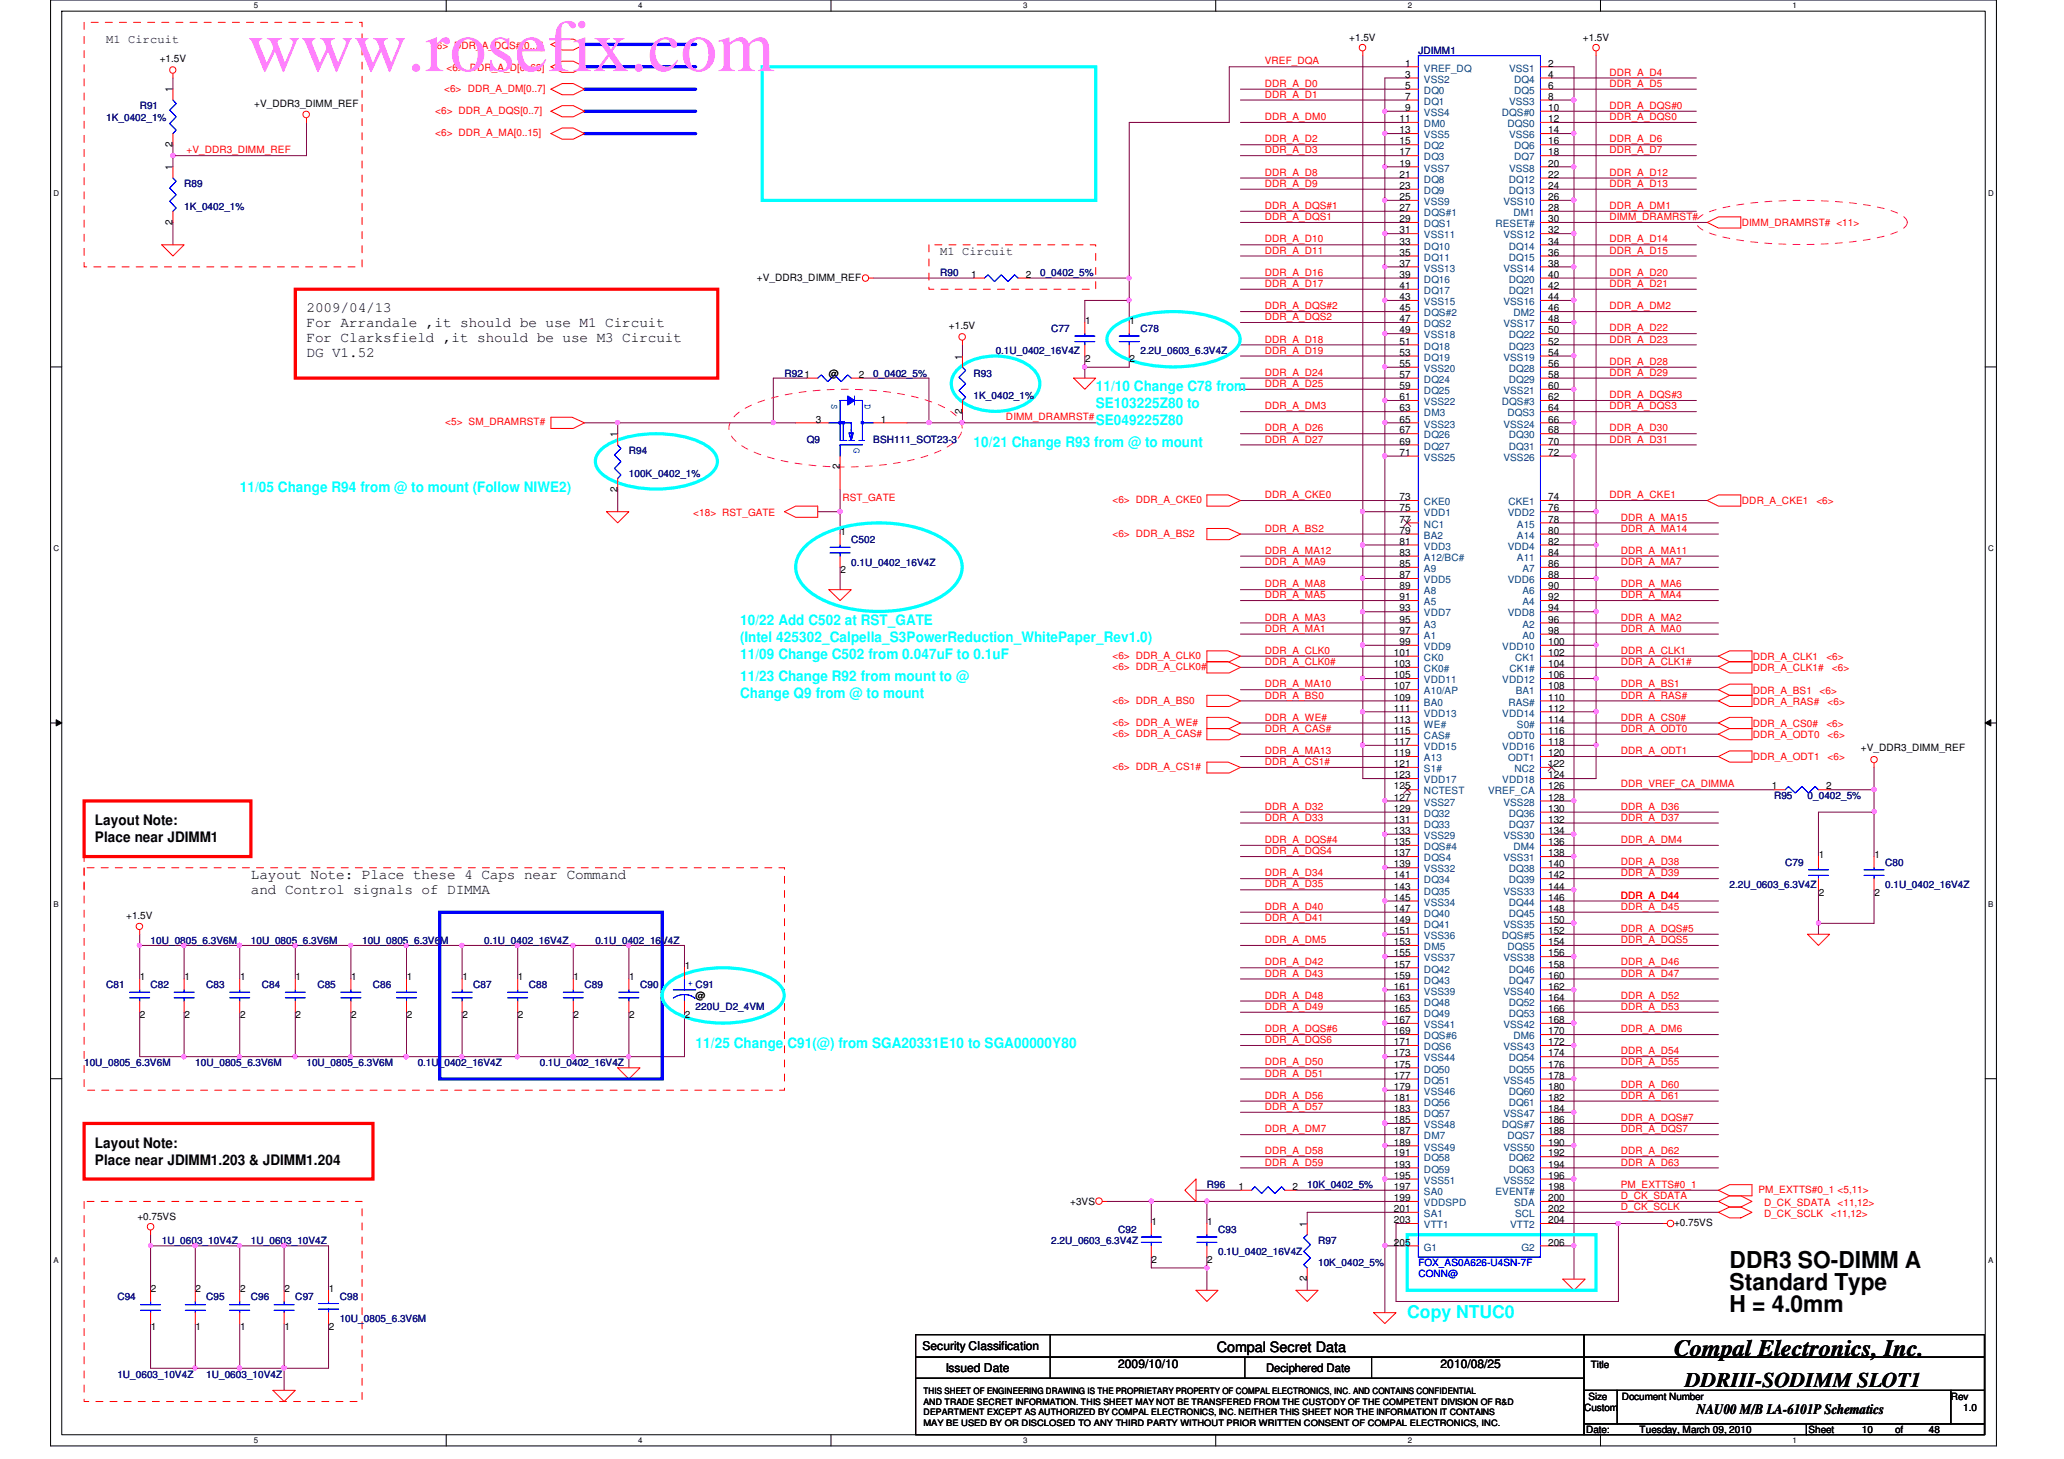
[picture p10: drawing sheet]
<svg xmlns="http://www.w3.org/2000/svg" width="297mm" height="210mm" viewBox="0 0 297 210" stroke-linecap="round" stroke-linejoin="round" font-family="sans-serif">
<defs><g id="words">
<text font-size="10.6" fill="#ff80ff" x="35.6" y="10.2">www.rosefix.com</text>
<g font-size="3.3">
<text x="248.9" y="185.5">Standard Type</text>
<text x="248.9" y="182.4">DDR3 SO-DIMM A</text>
<text x="248.9" y="188.8">H = 4.0mm</text>
<text x="240.9" y="195.1">Compal Electronics, Inc.</text>
</g>
<text font-size="3" x="242.5" y="199.6">DDRIII-SODIMM SLOT1</text>
<text font-size="2.5" fill="#0ff" x="202.5" y="189.6">Copy NTUC0</text>
<g font-size="2.1">
<text x="44.1" y="44.8">2009/04/13</text>
<text x="44.1" y="47">For Arrandale ,it should be use M1 Circuit</text>
<text x="44.1" y="49.1">For Clarksfield ,it should be use M3 Circuit</text>
<text x="44.1" y="51.3">DG V1.52</text>
<text x="13.7" y="118.7">Layout Note:</text>
<text x="13.7" y="121.2">Place near JDIMM1</text>
<text x="36.1" y="126.4">Layout Note: Place these 4 Caps near Command</text>
<text x="36.1" y="128.6">and Control signals of DIMMA</text>
<text x="13.7" y="165.1">Layout Note:</text>
<text x="13.7" y="167.6">Place near JDIMM1.203 &amp; JDIMM1.204</text>
<text x="175.1" y="194.4">Compal Secret Data</text>
<text x="244.1" y="203.5">NAU00 M/B LA-6101P Schematics</text>
</g>
<g font-size="2.1" fill="#0ff">
<text x="157.7" y="56.3">11/10 Change C78 from</text>
<text x="157.7" y="58.8">SE103225Z80 to</text>
<text x="140.1" y="64.3">10/21 Change R93 from @ to mount</text>
<text x="157.7" y="61.2">SE049225Z80</text>
<text x="34.5" y="70.7">11/05 Change R94 from @ to mount (Follow NIWE2)</text>
<text x="106.5" y="89.9">10/22 Add C502 at RST_GATE</text>
<text x="106.5" y="92.4">(Intel 425302_Calpella_S3PowerReduction_WhitePaper_Rev1.0)</text>
<text x="106.5" y="94.7">11/09 Change C502 from 0.047uF to 0.1uF</text>
<text x="106.5" y="97.9">11/23 Change R92 from mount to @</text>
<text x="106.5" y="100.4">Change Q9 from @ to mount</text>
<text x="100.1" y="150.7">11/25 Change C91(@) from SGA20331E10 to SGA00000Y80</text>
</g>
<g font-size="1.7">
<text x="15.3" y="6.2">M1 Circuit</text>
<text x="135.3" y="36.6">M1 Circuit</text>
<text x="132.8" y="194.3">Security Classification</text>
<text x="136.1" y="197.3">Issued Date</text>
<text x="160.9" y="196.9">2009/10/10</text>
<text x="182.2" y="197.4">Deciphered Date</text>
<text x="207.3" y="196.9">2010/08/25</text>
</g>
<g font-size="1.4">
<text x="194.2" y="5.8">+1.5V</text>
<text x="227.8" y="5.8">+1.5V</text>
<text x="23" y="8.9">+1.5V</text>
<text x="202.2" y="9.6">1</text>
<text x="202.2" y="11.2">3</text>
<text x="222.8" y="9.6">2</text>
<text x="222.8" y="11.2">4</text>
<text x="24.8" y="13.3" transform="rotate(-90 24.8 13.3)">1</text>
<text x="36.6" y="15.5">+V_DDR3_DIMM_REF</text>
<text x="201.4" y="17.6">11</text>
<text x="202.2" y="12.8">5</text>
<text x="202.2" y="14.4">7</text>
<text x="202.2" y="16">9</text>
<text x="222.8" y="14.4">8</text>
<text x="222.8" y="16">10</text>
<text x="222.8" y="12.8">6</text>
<text x="222.8" y="17.6">12</text>
<text x="24.8" y="21.1" transform="rotate(-90 24.8 21.1)">2</text>
<text x="201.4" y="19.2">13</text>
<text x="201.4" y="20.8">15</text>
<text x="201.4" y="22.4">17</text>
<text x="201.4" y="24">19</text>
<text x="222.8" y="19.2">14</text>
<text x="222.8" y="24">20</text>
<text x="222.8" y="20.8">16</text>
<text x="222.8" y="22.4">18</text>
<text x="24.8" y="24.5" transform="rotate(-90 24.8 24.5)">1</text>
<text x="201.4" y="25.6">21</text>
<text x="201.4" y="27.2">23</text>
<text x="201.4" y="28.8">25</text>
<text x="222.8" y="25.6">22</text>
<text x="222.8" y="27.2">24</text>
<text x="222.8" y="28.8">26</text>
<text x="24.8" y="32.3" transform="rotate(-90 24.8 32.3)">2</text>
<text x="201.4" y="30.4">27</text>
<text x="201.4" y="32">29</text>
<text x="201.4" y="33.6">31</text>
<text x="201.4" y="35.2">33</text>
<text x="222.8" y="35.2">34</text>
<text x="222.8" y="30.4">28</text>
<text x="222.8" y="32">30</text>
<text x="222.8" y="33.6">32</text>
<text x="108.9" y="40.4">+V_DDR3_DIMM_REF</text>
<text x="139.8" y="40">1</text>
<text x="147.6" y="40">2</text>
<text x="201.4" y="36.8">35</text>
<text x="201.4" y="38.4">37</text>
<text x="201.4" y="40">39</text>
<text x="201.4" y="41.6">41</text>
<text x="222.8" y="36.8">36</text>
<text x="222.8" y="40">40</text>
<text x="222.8" y="41.6">42</text>
<text x="222.8" y="38.4">38</text>
<text x="136.6" y="47.3">+1.5V</text>
<text x="156.2" y="46.6">1</text>
<text x="162.6" y="46.6">1</text>
<text x="201.4" y="43.2">43</text>
<text x="201.4" y="44.8">45</text>
<text x="201.4" y="46.4">47</text>
<text x="201.4" y="48">49</text>
<text x="222.8" y="48">50</text>
<text x="222.8" y="44.8">46</text>
<text x="222.8" y="43.2">44</text>
<text x="222.8" y="46.4">48</text>
<text x="138.5" y="51.7" transform="rotate(-90 138.5 51.7)">1</text>
<text x="156.2" y="52.1">2</text>
<text x="162.6" y="52.1">2</text>
<text x="201.4" y="49.6">51</text>
<text x="201.4" y="51.2">53</text>
<text x="201.4" y="52.8">55</text>
<text x="222.8" y="49.6">52</text>
<text x="222.8" y="52.8">56</text>
<text x="222.8" y="51.2">54</text>
<text x="119.3" y="54.2">@</text>
<text x="123.6" y="54.4">2</text>
<text x="138.5" y="59.5" transform="rotate(-90 138.5 59.5)">2</text>
<text x="201.4" y="54.4">57</text>
<text x="201.4" y="56">59</text>
<text x="201.4" y="57.6">61</text>
<text x="201.4" y="59.2">63</text>
<text x="222.8" y="54.4">58</text>
<text x="222.8" y="57.6">62</text>
<text x="222.8" y="56">60</text>
<text x="222.8" y="59.2">64</text>
<text x="88.9" y="62.9" transform="rotate(-90 88.9 62.9)">1</text>
<text x="117.4" y="60.8">3</text>
<text x="126.8" y="60.8">1</text>
<text x="201.4" y="60.8">65</text>
<text x="201.4" y="62.4">67</text>
<text x="201.4" y="64">69</text>
<text x="201.4" y="65.6">71</text>
<text x="222.8" y="62.4">68</text>
<text x="222.8" y="64">70</text>
<text x="222.8" y="60.8">66</text>
<text x="222.8" y="65.6">72</text>
<text x="88.9" y="70.7" transform="rotate(-90 88.9 70.7)">2</text>
<text x="120.9" y="67.5" transform="rotate(-90 120.9 67.5)">2</text>
<text x="201.4" y="72">73</text>
<text x="222.8" y="72">74</text>
<text x="120.9" y="77">1</text>
<text x="201.4" y="73.6">75</text>
<text x="201.4" y="75.2">77</text>
<text x="201.4" y="76.8">79</text>
<text x="222.8" y="75.2">78</text>
<text x="222.8" y="76.8">80</text>
<text x="222.8" y="73.6">76</text>
<text x="120.9" y="82.5">2</text>
<text x="201.4" y="80">83</text>
<text x="201.4" y="81.6">85</text>
<text x="201.4" y="83.2">87</text>
<text x="201.4" y="78.4">81</text>
<text x="222.8" y="80">84</text>
<text x="222.8" y="81.6">86</text>
<text x="222.8" y="83.2">88</text>
<text x="222.8" y="78.4">82</text>
<text x="201.4" y="84.8">89</text>
<text x="201.4" y="86.4">91</text>
<text x="201.4" y="88">93</text>
<text x="201.4" y="89.6">95</text>
<text x="222.8" y="84.8">90</text>
<text x="222.8" y="86.4">92</text>
<text x="222.8" y="89.6">96</text>
<text x="222.8" y="88">94</text>
<text x="200.6" y="94.4">101</text>
<text x="200.6" y="96">103</text>
<text x="201.4" y="91.2">97</text>
<text x="201.4" y="92.8">99</text>
<text x="222.8" y="96">104</text>
<text x="222.8" y="91.2">98</text>
<text x="222.8" y="92.8">100</text>
<text x="222.8" y="94.4">102</text>
<text x="200.6" y="97.6">105</text>
<text x="200.6" y="99.2">107</text>
<text x="200.6" y="100.8">109</text>
<text x="222.8" y="97.6">106</text>
<text x="222.8" y="99.2">108</text>
<text x="222.8" y="100.8">110</text>
<text x="200.6" y="102.4">111</text>
<text x="200.6" y="104">113</text>
<text x="200.6" y="105.6">115</text>
<text x="200.6" y="107.2">117</text>
<text x="222.8" y="104">114</text>
<text x="222.8" y="102.4">112</text>
<text x="222.8" y="107.2">118</text>
<text x="222.8" y="105.6">116</text>
<text x="200.6" y="108.8">119</text>
<text x="200.6" y="110.4">121</text>
<text x="200.6" y="112">123</text>
<text x="200.6" y="113.6">125</text>
<text x="222.8" y="113.6">126</text>
<text x="222.8" y="112">124</text>
<text x="222.8" y="110.4">122</text>
<text x="222.8" y="108.8">120</text>
<text x="255" y="113.6">1</text>
<text x="262.8" y="113.6">2</text>
<text x="267.8" y="108.1">+V_DDR3_DIMM_REF</text>
<text x="200.6" y="115.2">127</text>
<text x="200.6" y="116.8">129</text>
<text x="200.6" y="118.4">131</text>
<text x="200.6" y="120">133</text>
<text x="222.8" y="116.8">130</text>
<text x="222.8" y="118.4">132</text>
<text x="222.8" y="115.2">128</text>
<text x="222.8" y="120">134</text>
<text x="200.6" y="121.6">135</text>
<text x="200.6" y="123.2">137</text>
<text x="200.6" y="124.8">139</text>
<text x="222.8" y="124.8">140</text>
<text x="222.8" y="121.6">136</text>
<text x="222.8" y="123.2">138</text>
<text x="261.7" y="123.4">1</text>
<text x="269.7" y="123.4">1</text>
<text x="200.6" y="126.4">141</text>
<text x="200.6" y="128">143</text>
<text x="200.6" y="129.6">145</text>
<text x="200.6" y="131.2">147</text>
<text x="222.8" y="126.4">142</text>
<text x="222.8" y="129.6">146</text>
<text x="222.8" y="131.2">148</text>
<text x="222.8" y="128">144</text>
<text x="261.7" y="128.9">2</text>
<text x="269.7" y="128.9">2</text>
<text x="18.2" y="132.2">+1.5V</text>
<text x="200.6" y="132.8">149</text>
<text x="200.6" y="134.4">151</text>
<text x="200.6" y="136">153</text>
<text x="200.6" y="137.6">155</text>
<text x="222.8" y="134.4">152</text>
<text x="222.8" y="132.8">150</text>
<text x="222.8" y="136">154</text>
<text x="222.8" y="137.6">156</text>
<text x="20.1" y="141">1</text>
<text x="26.5" y="141">1</text>
<text x="34.5" y="141">1</text>
<text x="42.5" y="141">1</text>
<text x="50.5" y="141">1</text>
<text x="58.5" y="141">1</text>
<text x="66.5" y="141">1</text>
<text x="74.5" y="141">1</text>
<text x="82.5" y="141">1</text>
<text x="90.5" y="141">1</text>
<text x="98.5" y="139.4">1</text>
<text x="100.1" y="143.8">@</text>
<text x="200.6" y="139.2">157</text>
<text x="200.6" y="140.8">159</text>
<text x="200.6" y="142.4">161</text>
<text x="200.6" y="144">163</text>
<text x="222.8" y="139.2">158</text>
<text x="222.8" y="140.8">160</text>
<text x="222.8" y="144">164</text>
<text x="222.8" y="142.4">162</text>
<text x="20.1" y="146.5">2</text>
<text x="26.5" y="146.5">2</text>
<text x="34.5" y="146.5">2</text>
<text x="42.5" y="146.5">2</text>
<text x="50.5" y="146.5">2</text>
<text x="58.5" y="146.5">2</text>
<text x="66.5" y="146.5">2</text>
<text x="74.5" y="146.5">2</text>
<text x="82.5" y="146.5">2</text>
<text x="90.5" y="146.5">2</text>
<text x="98.5" y="146.5">2</text>
<text x="200.6" y="145.6">165</text>
<text x="200.6" y="147.2">167</text>
<text x="200.6" y="148.8">169</text>
<text x="222.8" y="145.6">166</text>
<text x="222.8" y="148.8">170</text>
<text x="222.8" y="147.2">168</text>
<text x="200.6" y="150.4">171</text>
<text x="200.6" y="152">173</text>
<text x="200.6" y="153.6">175</text>
<text x="200.6" y="155.2">177</text>
<text x="222.8" y="152">174</text>
<text x="222.8" y="153.6">176</text>
<text x="222.8" y="150.4">172</text>
<text x="222.8" y="155.2">178</text>
<text x="200.6" y="156.8">179</text>
<text x="200.6" y="158.4">181</text>
<text x="200.6" y="160">183</text>
<text x="200.6" y="161.6">185</text>
<text x="222.8" y="156.8">180</text>
<text x="222.8" y="158.4">182</text>
<text x="222.8" y="161.6">186</text>
<text x="222.8" y="160">184</text>
<text x="200.6" y="163.2">187</text>
<text x="200.6" y="164.8">189</text>
<text x="200.6" y="166.4">191</text>
<text x="200.6" y="168">193</text>
<text x="222.8" y="166.4">192</text>
<text x="222.8" y="168">194</text>
<text x="222.8" y="163.2">188</text>
<text x="222.8" y="164.8">190</text>
<text x="154" y="173.4">+3VS</text>
<text x="178.2" y="171.2">1</text>
<text x="186" y="171.2">2</text>
<text x="200.6" y="169.6">195</text>
<text x="200.6" y="171.2">197</text>
<text x="200.6" y="172.8">199</text>
<text x="222.8" y="172.8">200</text>
<text x="222.8" y="169.6">196</text>
<text x="222.8" y="171.2">198</text>
<text x="19.8" y="175.5">+0.75VS</text>
<text x="165.7" y="176.2">1</text>
<text x="173.7" y="176.2">1</text>
<text x="188.1" y="176.5" transform="rotate(-90 188.1 176.5)">1</text>
<text x="200.6" y="174.4">201</text>
<text x="200.6" y="176">203</text>
<text x="200.6" y="179.2">205</text>
<text x="222.8" y="179.2">206</text>
<text x="222.8" y="176">204</text>
<text x="222.8" y="174.4">202</text>
<text x="240.9" y="176.4">+0.75VS</text>
<text x="21.7" y="185.8">2</text>
<text x="28.1" y="185.8">2</text>
<text x="34.5" y="185.8">2</text>
<text x="40.9" y="185.8">2</text>
<text x="47.3" y="185.8">1</text>
<text x="165.7" y="181.7">2</text>
<text x="173.7" y="181.7">2</text>
<text x="188.1" y="184.3" transform="rotate(-90 188.1 184.3)">2</text>
<text x="21.7" y="191.3">1</text>
<text x="28.1" y="191.3">1</text>
<text x="34.5" y="191.3">1</text>
<text x="40.9" y="191.3">1</text>
<text x="47.3" y="191.3">2</text>
<text x="228.9" y="196.8">Title</text>
<text x="228" y="203">Custom</text>
<text x="228.6" y="201.4">Size</text>
<text x="233.4" y="201.4">Document Number</text>
<text x="280.8" y="201.4">Rev</text>
<text x="282.5" y="203">1.0</text>
<text x="228.3" y="206.2">Date:</text>
<text x="236" y="206.2">Tuesday, March 09, 2010</text>
<text x="260.3" y="206.2">Sheet</text>
<text x="268" y="206.2">10</text>
<text x="272.8" y="206.2">of</text>
<text x="277.6" y="206.2">48</text>
</g>
<g font-size="1.4" fill="#f00">
<text x="62" y="7.1">&lt;6&gt; DDR_A_DQS#[0..7]</text>
<text x="64.3" y="10.2">&lt;6&gt; DDR_A_D[0..63]</text>
<text x="182" y="9.3">VREF_DQA</text>
<text x="231.6" y="10.9">DDR_A_D4</text>
<text x="62.7" y="16.4">&lt;6&gt; DDR_A_DQS[0..7]</text>
<text x="63.9" y="13.2">&lt;6&gt; DDR_A_DM[0..7]</text>
<text x="182" y="12.5">DDR_A_D0</text>
<text x="182" y="17.3">DDR_A_DM0</text>
<text x="182" y="14.1">DDR_A_D1</text>
<text x="231.6" y="12.5">DDR_A_D5</text>
<text x="231.6" y="15.7">DDR_A_DQS#0</text>
<text x="231.6" y="17.3">DDR_A_DQS0</text>
<text x="26.8" y="22.1">+V_DDR3_DIMM_REF</text>
<text x="62.7" y="19.6">&lt;6&gt; DDR_A_MA[0..15]</text>
<text x="182" y="20.5">DDR_A_D2</text>
<text x="182" y="22.1">DDR_A_D3</text>
<text x="231.6" y="20.5">DDR_A_D6</text>
<text x="231.6" y="22.1">DDR_A_D7</text>
<text x="182" y="26.9">DDR_A_D9</text>
<text x="182" y="25.3">DDR_A_D8</text>
<text x="231.6" y="25.3">DDR_A_D12</text>
<text x="231.6" y="26.9">DDR_A_D13</text>
<text x="182" y="34.9">DDR_A_D10</text>
<text x="182" y="30.1">DDR_A_DQS#1</text>
<text x="182" y="31.7">DDR_A_DQS1</text>
<text x="231.6" y="34.9">DDR_A_D14</text>
<text x="231.6" y="30.1">DDR_A_DM1</text>
<text x="231.6" y="31.7">DIMM_DRAMRST#</text>
<text x="250.7" y="32.6">DIMM_DRAMRST# &lt;11&gt;</text>
<text x="182" y="39.7">DDR_A_D16</text>
<text x="182" y="36.5">DDR_A_D11</text>
<text x="182" y="41.3">DDR_A_D17</text>
<text x="231.6" y="39.7">DDR_A_D20</text>
<text x="231.6" y="41.3">DDR_A_D21</text>
<text x="231.6" y="36.5">DDR_A_D15</text>
<text x="182" y="46.1">DDR_A_DQS2</text>
<text x="182" y="44.5">DDR_A_DQS#2</text>
<text x="231.6" y="47.7">DDR_A_D22</text>
<text x="231.6" y="44.5">DDR_A_DM2</text>
<text x="182" y="50.9">DDR_A_D19</text>
<text x="182" y="49.3">DDR_A_D18</text>
<text x="231.6" y="52.5">DDR_A_D28</text>
<text x="231.6" y="49.3">DDR_A_D23</text>
<text x="182" y="55.7">DDR_A_D25</text>
<text x="182" y="58.9">DDR_A_DM3</text>
<text x="182" y="54.1">DDR_A_D24</text>
<text x="231.6" y="58.9">DDR_A_DQS3</text>
<text x="231.6" y="54.1">DDR_A_D29</text>
<text x="231.6" y="57.3">DDR_A_DQS#3</text>
<text x="64.1" y="61.2">&lt;5&gt; SM_DRAMRST#</text>
<text x="144.8" y="60.5">DIMM_DRAMRST#</text>
<text x="182" y="62.1">DDR_A_D26</text>
<text x="182" y="63.7">DDR_A_D27</text>
<text x="231.6" y="63.7">DDR_A_D31</text>
<text x="231.6" y="62.1">DDR_A_D30</text>
<text x="182" y="71.7">DDR_A_CKE0</text>
<text x="231.6" y="71.7">DDR_A_CKE1</text>
<text x="99.8" y="74.2">&lt;18&gt; RST_GATE</text>
<text x="121.2" y="72">RST_GATE</text>
<text x="160.1" y="72.4">&lt;6&gt; DDR_A_CKE0</text>
<text x="160.1" y="77.2">&lt;6&gt; DDR_A_BS2</text>
<text x="182" y="76.5">DDR_A_BS2</text>
<text x="233.3" y="74.9">DDR_A_MA15</text>
<text x="233.3" y="76.5">DDR_A_MA14</text>
<text x="250.7" y="72.6">DDR_A_CKE1</text>
<text x="261.4" y="72.6">&lt;6&gt;</text>
<text x="182" y="79.7">DDR_A_MA12</text>
<text x="182" y="81.3">DDR_A_MA9</text>
<text x="233.3" y="81.3">DDR_A_MA7</text>
<text x="233.3" y="79.7">DDR_A_MA11</text>
<text x="182" y="89.3">DDR_A_MA3</text>
<text x="182" y="84.5">DDR_A_MA8</text>
<text x="182" y="86.1">DDR_A_MA5</text>
<text x="233.3" y="84.5">DDR_A_MA6</text>
<text x="233.3" y="86.1">DDR_A_MA4</text>
<text x="233.3" y="89.3">DDR_A_MA2</text>
<text x="160.1" y="94.8">&lt;6&gt; DDR_A_CLK0</text>
<text x="182" y="90.9">DDR_A_MA1</text>
<text x="182" y="94.1">DDR_A_CLK0</text>
<text x="182" y="95.7">DDR_A_CLK0#</text>
<text x="233.3" y="90.9">DDR_A_MA0</text>
<text x="233.3" y="94.1">DDR_A_CLK1</text>
<text x="233.3" y="95.7">DDR_A_CLK1#</text>
<text x="252.3" y="95">DDR_A_CLK1</text>
<text x="262.8" y="95">&lt;6&gt;</text>
<text x="160.1" y="96.4">&lt;6&gt; DDR_A_CLK0#</text>
<text x="160.1" y="101.2">&lt;6&gt; DDR_A_BS0</text>
<text x="182" y="98.9">DDR_A_MA10</text>
<text x="182" y="100.5">DDR_A_BS0</text>
<text x="233.3" y="98.9">DDR_A_BS1</text>
<text x="233.3" y="100.5">DDR_A_RAS#</text>
<text x="252.3" y="101.4">DDR_A_RAS#</text>
<text x="252.3" y="99.8">DDR_A_BS1</text>
<text x="252.3" y="96.6">DDR_A_CLK1#</text>
<text x="261.9" y="99.8">&lt;6&gt;</text>
<text x="263" y="101.4">&lt;6&gt;</text>
<text x="263.6" y="96.6">&lt;6&gt;</text>
<text x="160.1" y="104.4">&lt;6&gt; DDR_A_WE#</text>
<text x="160.1" y="106">&lt;6&gt; DDR_A_CAS#</text>
<text x="182" y="103.7">DDR_A_WE#</text>
<text x="182" y="105.3">DDR_A_CAS#</text>
<text x="233.3" y="103.7">DDR_A_CS0#</text>
<text x="233.3" y="105.3">DDR_A_ODT0</text>
<text x="252.3" y="106.2">DDR_A_ODT0</text>
<text x="252.3" y="104.6">DDR_A_CS0#</text>
<text x="262.8" y="104.6">&lt;6&gt;</text>
<text x="263" y="106.2">&lt;6&gt;</text>
<text x="160.1" y="110.8">&lt;6&gt; DDR_A_CS1#</text>
<text x="182" y="110.1">DDR_A_CS1#</text>
<text x="182" y="108.5">DDR_A_MA13</text>
<text x="233.3" y="113.3">DDR_VREF_CA_DIMMA</text>
<text x="233.3" y="108.5">DDR_A_ODT1</text>
<text x="252.3" y="109.4">DDR_A_ODT1</text>
<text x="263" y="109.4">&lt;6&gt;</text>
<text x="182" y="118.1">DDR_A_D33</text>
<text x="182" y="116.5">DDR_A_D32</text>
<text x="233.3" y="116.5">DDR_A_D36</text>
<text x="233.3" y="118.1">DDR_A_D37</text>
<text x="182" y="122.9">DDR_A_DQS4</text>
<text x="182" y="121.3">DDR_A_DQS#4</text>
<text x="233.3" y="121.3">DDR_A_DM4</text>
<text x="233.3" y="124.5">DDR_A_D38</text>
<text x="182" y="127.7">DDR_A_D35</text>
<text x="182" y="130.9">DDR_A_D40</text>
<text x="182" y="126.1">DDR_A_D34</text>
<text x="233.3" y="126.1">DDR_A_D39</text>
<text x="233.3" y="129.3">DDR_A_D44</text>
<text x="233.3" y="130.9">DDR_A_D45</text>
<text x="182" y="135.7">DDR_A_DM5</text>
<text x="182" y="132.5">DDR_A_D41</text>
<text x="233.3" y="134.1">DDR_A_DQS#5</text>
<text x="233.3" y="135.7">DDR_A_DQS5</text>
<text x="182" y="138.9">DDR_A_D42</text>
<text x="182" y="140.5">DDR_A_D43</text>
<text x="182" y="143.7">DDR_A_D48</text>
<text x="233.3" y="138.9">DDR_A_D46</text>
<text x="233.3" y="143.7">DDR_A_D52</text>
<text x="233.3" y="140.5">DDR_A_D47</text>
<text x="182" y="148.5">DDR_A_DQS#6</text>
<text x="182" y="145.3">DDR_A_D49</text>
<text x="233.3" y="148.5">DDR_A_DM6</text>
<text x="233.3" y="145.3">DDR_A_D53</text>
<text x="182" y="150.1">DDR_A_DQS6</text>
<text x="182" y="154.9">DDR_A_D51</text>
<text x="182" y="153.3">DDR_A_D50</text>
<text x="233.3" y="151.7">DDR_A_D54</text>
<text x="233.3" y="153.3">DDR_A_D55</text>
<text x="182" y="159.7">DDR_A_D57</text>
<text x="182" y="158.1">DDR_A_D56</text>
<text x="233.3" y="161.3">DDR_A_DQS#7</text>
<text x="233.3" y="156.5">DDR_A_D60</text>
<text x="233.3" y="158.1">DDR_A_D61</text>
<text x="182" y="167.7">DDR_A_D59</text>
<text x="182" y="166.1">DDR_A_D58</text>
<text x="182" y="162.9">DDR_A_DM7</text>
<text x="233.3" y="167.7">DDR_A_D63</text>
<text x="233.3" y="162.9">DDR_A_DQS7</text>
<text x="233.3" y="166.1">DDR_A_D62</text>
<text x="233.3" y="170.9">PM_EXTTS#0_1</text>
<text x="233.3" y="172.5">D_CK_SDATA</text>
<text x="253.1" y="171.6">PM_EXTTS#0_1 &lt;5,11&gt;</text>
<text x="253.9" y="173.5">D_CK_SDATA</text>
<text x="264.5" y="173.5">&lt;11,12&gt;</text>
<text x="233.3" y="174.1">D_CK_SCLK</text>
<text x="253.9" y="175.1">D_CK_SCLK</text>
<text x="263.5" y="175.1">&lt;11,12&gt;</text>
</g>
<g font-size="1.4" fill="#000080">
<text x="204.1" y="7.7">JDIMM1</text>
<text x="15.3" y="17.4">1K_0402_1%</text>
<text x="20.1" y="15.7">R91</text>
<text x="26.5" y="27">R89</text>
<text x="26.5" y="30.2">1K_0402_1%</text>
<text x="135.3" y="39.8">R90</text>
<text x="149.7" y="39.8">0_0402_5%</text>
<text x="151.3" y="47.8">C77</text>
<text x="164.1" y="47.8">C78</text>
<text x="143.3" y="51">0.1U_0402_16V4Z</text>
<text x="164.1" y="51">2.2U_0603_6.3V4Z</text>
<text x="112.9" y="54.2">R921</text>
<text x="125.7" y="54.2">0_0402_5%</text>
<text x="140.1" y="54.2">R93</text>
<text x="140.1" y="57.4">1K_0402_1%</text>
<text x="90.5" y="65.4">R94</text>
<text x="116.1" y="63.8">Q9</text>
<text x="125.7" y="63.8">BSH111_SOT23-3</text>
<text x="90.5" y="68.6">100K_0402_1%</text>
<text x="122.5" y="78.2">C502</text>
<text x="122.5" y="81.4">0.1U_0402_16V4Z</text>
<text x="255.3" y="115">R95</text>
<text x="260.1" y="115">0_0402_5%</text>
<text x="256.9" y="124.6">C79</text>
<text x="271.3" y="124.6">C80</text>
<text x="248.9" y="127.8">2.2U_0603_6.3V4Z</text>
<text x="271.3" y="127.8">0.1U_0402_16V4Z</text>
<text x="21.7" y="135.8">10U_0805_6.3V6M</text>
<text x="36.1" y="135.8">10U_0805_6.3V6M</text>
<text x="52.1" y="135.8">10U_0805_6.3V6M</text>
<text x="69.7" y="135.8">0.1U_0402_16V4Z</text>
<text x="85.7" y="135.8">0.1U_0402_16V4Z</text>
<text x="15.3" y="142.2">C81</text>
<text x="21.7" y="142.2">C82</text>
<text x="29.7" y="142.2">C83</text>
<text x="37.7" y="142.2">C84</text>
<text x="45.7" y="142.2">C85</text>
<text x="53.7" y="142.2">C86</text>
<text x="68.1" y="142.2">C87</text>
<text x="76.1" y="142.2">C88</text>
<text x="84.1" y="142.2">C89</text>
<text x="92.1" y="142.2">C90</text>
<text x="100.1" y="145.4">220U_D2_4VM</text>
<text x="12.1" y="153.4">10U_0805_6.3V6M</text>
<text x="28.1" y="153.4">10U_0805_6.3V6M</text>
<text x="44.1" y="153.4">10U_0805_6.3V6M</text>
<text x="60.1" y="153.4">0.1U_0402_16V4Z</text>
<text x="77.7" y="153.4">0.1U_0402_16V4Z</text>
<text x="173.7" y="171">R96</text>
<text x="188.1" y="171">10K_0402_5%</text>
<text x="23.3" y="179">1U_0603_10V4Z</text>
<text x="36.1" y="179">1U_0603_10V4Z</text>
<text x="151.3" y="179">2.2U_0603_6.3V4Z</text>
<text x="160.9" y="177.4">C92</text>
<text x="175.3" y="177.4">C93</text>
<text x="189.7" y="179">R97</text>
<text x="175.3" y="180.6">0.1U_0402_16V4Z</text>
<text x="189.7" y="182.2">10K_0402_5%</text>
<text x="16.9" y="187">C94</text>
<text x="29.7" y="187">C95</text>
<text x="36.1" y="187">C96</text>
<text x="42.5" y="187">C97</text>
<text x="48.9" y="187">C98</text>
<text x="48.9" y="190.2">10U_0805_6.3V6M</text>
<text x="16.9" y="198.2">1U_0603_10V4Z</text>
<text x="29.7" y="198.2">1U_0603_10V4Z</text>
</g>
<g font-size="1.4" fill="#004080">
<text x="204.9" y="10.3">VREF_DQ</text>
<text x="204.9" y="11.9">VSS2</text>
<text x="217.2" y="10.3">VSS1</text>
<text x="217.9" y="11.9">DQ4</text>
<text x="204.9" y="13.5">DQ0</text>
<text x="204.9" y="15.1">DQ1</text>
<text x="204.9" y="16.7">VSS4</text>
<text x="216.2" y="16.7">DQS#0</text>
<text x="217.2" y="15.1">VSS3</text>
<text x="217.9" y="13.5">DQ5</text>
<text x="204.9" y="18.3">DM0</text>
<text x="204.9" y="19.9">VSS5</text>
<text x="204.9" y="21.5">DQ2</text>
<text x="204.9" y="23.1">DQ3</text>
<text x="217" y="18.3">DQS0</text>
<text x="217.2" y="19.9">VSS6</text>
<text x="217.9" y="21.5">DQ6</text>
<text x="217.9" y="23.1">DQ7</text>
<text x="204.9" y="24.7">VSS7</text>
<text x="204.9" y="26.3">DQ8</text>
<text x="204.9" y="27.9">DQ9</text>
<text x="204.9" y="29.5">VSS9</text>
<text x="216.4" y="29.5">VSS10</text>
<text x="217.1" y="26.3">DQ12</text>
<text x="217.1" y="27.9">DQ13</text>
<text x="217.2" y="24.7">VSS8</text>
<text x="204.9" y="31.1">DQS#1</text>
<text x="204.9" y="32.7">DQS1</text>
<text x="204.9" y="34.3">VSS11</text>
<text x="204.9" y="35.9">DQ10</text>
<text x="215.2" y="32.7">RESET#</text>
<text x="216.4" y="34.3">VSS12</text>
<text x="217.1" y="35.9">DQ14</text>
<text x="217.8" y="31.1">DM1</text>
<text x="204.9" y="37.5">DQ11</text>
<text x="204.9" y="39.1">VSS13</text>
<text x="204.9" y="40.7">DQ16</text>
<text x="216.4" y="39.1">VSS14</text>
<text x="217.1" y="37.5">DQ15</text>
<text x="217.1" y="40.7">DQ20</text>
<text x="204.9" y="42.3">DQ17</text>
<text x="204.9" y="43.9">VSS15</text>
<text x="204.9" y="45.5">DQS#2</text>
<text x="204.9" y="47.1">DQS2</text>
<text x="216.4" y="43.9">VSS16</text>
<text x="216.4" y="47.1">VSS17</text>
<text x="217.1" y="42.3">DQ21</text>
<text x="217.8" y="45.5">DM2</text>
<text x="204.9" y="48.7">VSS18</text>
<text x="204.9" y="50.3">DQ18</text>
<text x="204.9" y="51.9">DQ19</text>
<text x="204.9" y="53.5">VSS20</text>
<text x="216.4" y="51.9">VSS19</text>
<text x="217.1" y="48.7">DQ22</text>
<text x="217.1" y="50.3">DQ23</text>
<text x="217.1" y="53.5">DQ28</text>
<text x="204.9" y="55.1">DQ24</text>
<text x="204.9" y="56.7">DQ25</text>
<text x="204.9" y="58.3">VSS22</text>
<text x="204.9" y="59.9">DM3</text>
<text x="216.2" y="58.3">DQS#3</text>
<text x="216.4" y="56.7">VSS21</text>
<text x="217" y="59.9">DQS3</text>
<text x="217.1" y="55.1">DQ29</text>
<text x="204.9" y="61.5">VSS23</text>
<text x="204.9" y="63.1">DQ26</text>
<text x="204.9" y="64.7">DQ27</text>
<text x="216.4" y="61.5">VSS24</text>
<text x="217.1" y="63.1">DQ30</text>
<text x="217.1" y="64.7">DQ31</text>
<text x="204.9" y="66.3">VSS25</text>
<text x="216.4" y="66.3">VSS26</text>
<text x="204.9" y="72.7">CKE0</text>
<text x="204.9" y="74.3">VDD1</text>
<text x="204.9" y="75.9">NC1</text>
<text x="204.9" y="77.5">BA2</text>
<text x="217" y="74.3">VDD2</text>
<text x="217.1" y="72.7">CKE1</text>
<text x="218.3" y="75.9">A15</text>
<text x="218.3" y="77.5">A14</text>
<text x="204.9" y="80.7">A12/BC#</text>
<text x="204.9" y="82.3">A9</text>
<text x="204.9" y="83.9">VDD5</text>
<text x="204.9" y="79.1">VDD3</text>
<text x="217" y="83.9">VDD6</text>
<text x="217" y="79.1">VDD4</text>
<text x="218.3" y="80.7">A11</text>
<text x="219.1" y="82.3">A7</text>
<text x="204.9" y="85.5">A8</text>
<text x="204.9" y="87.1">A5</text>
<text x="204.9" y="88.7">VDD7</text>
<text x="217" y="88.7">VDD8</text>
<text x="219.1" y="85.5">A6</text>
<text x="219.1" y="87.1">A4</text>
<text x="204.9" y="90.3">A3</text>
<text x="204.9" y="91.9">A1</text>
<text x="204.9" y="93.5">VDD9</text>
<text x="204.9" y="95.1">CK0</text>
<text x="216.2" y="93.5">VDD10</text>
<text x="218.1" y="95.1">CK1</text>
<text x="219.1" y="90.3">A2</text>
<text x="219.1" y="91.9">A0</text>
<text x="204.9" y="96.7">CK0#</text>
<text x="204.9" y="98.3">VDD11</text>
<text x="204.9" y="99.9">A10/AP</text>
<text x="204.9" y="101.5">BA0</text>
<text x="216.2" y="98.3">VDD12</text>
<text x="217.1" y="101.5">RAS#</text>
<text x="217.3" y="96.7">CK1#</text>
<text x="218.1" y="99.9">BA1</text>
<text x="204.9" y="103.1">VDD13</text>
<text x="204.9" y="104.7">WE#</text>
<text x="204.9" y="106.3">CAS#</text>
<text x="204.9" y="107.9">VDD15</text>
<text x="216.2" y="103.1">VDD14</text>
<text x="216.2" y="107.9">VDD16</text>
<text x="217" y="106.3">ODT0</text>
<text x="218.3" y="104.7">S0#</text>
<text x="204.9" y="109.5">A13</text>
<text x="204.9" y="111.1">S1#</text>
<text x="204.9" y="112.7">VDD17</text>
<text x="216.2" y="112.7">VDD18</text>
<text x="217" y="109.5">ODT1</text>
<text x="218" y="111.1">NC2</text>
<text x="204.9" y="114.3">NCTEST</text>
<text x="204.9" y="115.9">VSS27</text>
<text x="204.9" y="117.5">DQ32</text>
<text x="204.9" y="119.1">DQ33</text>
<text x="214.2" y="114.3">VREF_CA</text>
<text x="216.4" y="115.9">VSS28</text>
<text x="217.1" y="117.5">DQ36</text>
<text x="217.1" y="119.1">DQ37</text>
<text x="204.9" y="120.7">VSS29</text>
<text x="204.9" y="122.3">DQS#4</text>
<text x="204.9" y="123.9">DQS4</text>
<text x="204.9" y="125.5">VSS32</text>
<text x="216.4" y="120.7">VSS30</text>
<text x="216.4" y="123.9">VSS31</text>
<text x="217.1" y="125.5">DQ38</text>
<text x="217.8" y="122.3">DM4</text>
<text x="204.9" y="127.1">DQ34</text>
<text x="204.9" y="128.7">DQ35</text>
<text x="204.9" y="130.3">VSS34</text>
<text x="204.9" y="131.9">DQ40</text>
<text x="216.4" y="128.7">VSS33</text>
<text x="217.1" y="127.1">DQ39</text>
<text x="217.1" y="130.3">DQ44</text>
<text x="217.1" y="131.9">DQ45</text>
<text x="204.9" y="133.5">DQ41</text>
<text x="204.9" y="135.1">VSS36</text>
<text x="204.9" y="136.7">DM5</text>
<text x="216.2" y="135.1">DQS#5</text>
<text x="216.4" y="133.5">VSS35</text>
<text x="217" y="136.7">DQS5</text>
<text x="204.9" y="138.3">VSS37</text>
<text x="204.9" y="139.9">DQ42</text>
<text x="204.9" y="141.5">DQ43</text>
<text x="204.9" y="143.1">VSS39</text>
<text x="216.4" y="138.3">VSS38</text>
<text x="216.4" y="143.1">VSS40</text>
<text x="217.1" y="139.9">DQ46</text>
<text x="217.1" y="141.5">DQ47</text>
<text x="204.9" y="144.7">DQ48</text>
<text x="204.9" y="146.3">DQ49</text>
<text x="204.9" y="147.9">VSS41</text>
<text x="204.9" y="149.5">DQS#6</text>
<text x="216.4" y="147.9">VSS42</text>
<text x="217.1" y="144.7">DQ52</text>
<text x="217.1" y="146.3">DQ53</text>
<text x="217.8" y="149.5">DM6</text>
<text x="204.9" y="151.1">DQS6</text>
<text x="204.9" y="152.7">VSS44</text>
<text x="204.9" y="154.3">DQ50</text>
<text x="204.9" y="155.9">DQ51</text>
<text x="216.4" y="151.1">VSS43</text>
<text x="216.4" y="155.9">VSS45</text>
<text x="217.1" y="152.7">DQ54</text>
<text x="217.1" y="154.3">DQ55</text>
<text x="204.9" y="157.5">VSS46</text>
<text x="204.9" y="159.1">DQ56</text>
<text x="204.9" y="160.7">DQ57</text>
<text x="216.4" y="160.7">VSS47</text>
<text x="217.1" y="157.5">DQ60</text>
<text x="217.1" y="159.1">DQ61</text>
<text x="204.9" y="162.3">VSS48</text>
<text x="204.9" y="163.9">DM7</text>
<text x="204.9" y="165.5">VSS49</text>
<text x="204.9" y="167.1">DQ58</text>
<text x="216.2" y="162.3">DQS#7</text>
<text x="216.4" y="165.5">VSS50</text>
<text x="217" y="163.9">DQS7</text>
<text x="217.1" y="167.1">DQ62</text>
<text x="204.9" y="168.7">DQ59</text>
<text x="204.9" y="170.3">VSS51</text>
<text x="204.9" y="171.9">SA0</text>
<text x="204.9" y="173.5">VDDSPD</text>
<text x="215.2" y="171.9">EVENT#</text>
<text x="216.4" y="170.3">VSS52</text>
<text x="217.1" y="168.7">DQ63</text>
<text x="217.9" y="173.5">SDA</text>
<text x="204.9" y="175.1">SA1</text>
<text x="204.9" y="176.7">VTT1</text>
<text x="204.9" y="179.9">G1</text>
<text x="217.3" y="176.7">VTT2</text>
<text x="218.1" y="175.1">SCL</text>
<text x="219" y="179.9">G2</text>
</g>
<g font-size="1.4" fill="#00f">
<text x="119.7" y="58.1" transform="rotate(90 119.7 58.1)">S</text>
<text x="124.5" y="58.1" transform="rotate(90 124.5 58.1)">D</text>
<text x="122.9" y="64.5" transform="rotate(90 122.9 64.5)">G</text>
<text x="99" y="141.9">+ C91</text>
<text x="204.1" y="182.2">FOX_AS0A626-U4SN-7F</text>
<text x="204.1" y="183.8">CONN@</text>
</g>
<g font-size="1.3">
<text x="132.9" y="203.6">DEPARTMENT EXCEPT AS AUTHORIZED BY COMPAL ELECTRONICS, INC. NEITHER THIS SHEET NOR THE INFORMATION IT CONTAINS</text>
<text x="132.9" y="200.6">THIS SHEET OF ENGINEERING DRAWING IS THE PROPRIETARY PROPERTY OF COMPAL ELECTRONICS, INC. AND CONTAINS CONFIDENTIAL</text>
<text x="132.9" y="202.1">AND TRADE SECRET INFORMATION. THIS SHEET MAY NOT BE TRANSFERED FROM THE CUSTODY OF THE COMPETENT DIVISION OF R&amp;D</text>
<text x="132.9" y="205.1">MAY BE USED BY OR DISCLOSED TO ANY THIRD PARTY WITHOUT PRIOR WRITTEN CONSENT OF COMPAL ELECTRONICS, INC.</text>
</g>
<g font-size="1.1">
<text x="36.5" y="1.1">5</text>
<text x="91.9" y="1.1">4</text>
<text x="147.2" y="1.1">3</text>
<text x="202.6" y="1.1">2</text>
<text x="258" y="1.1">1</text>
<text x="7.7" y="28.2">D</text>
<text x="286.1" y="28.2">D</text>
<text x="7.7" y="79.3">C</text>
<text x="286.1" y="79.3">C</text>
<text x="7.7" y="130.6">B</text>
<text x="286.1" y="130.6">B</text>
<text x="7.7" y="181.7">A</text>
<text x="286.1" y="181.7">A</text>
<text x="36.5" y="207.6">5</text>
<text x="91.9" y="207.6">4</text>
<text x="147.2" y="207.6">3</text>
<text x="202.6" y="207.6">2</text>
<text x="258" y="207.6">1</text>
</g>
</g></defs>
<path d="M7.3 0h280v208h-280zM8.9 1.6h276.8v204.8h-276.8z" fill="none" stroke="#000" stroke-width=".14"/>
<g fill="#fff">
<path d="M36.5 .2h.6v1.2h-.6z"/>
<path d="M36.5 206.6h.6v1.2h-.6z"/>
</g>
<path d="M64.2 0v1.6M64.2 206.4v1.6" fill="none" stroke="#000" stroke-width=".14"/>
<g fill="#fff">
<path d="M91.9 .2h.6v1.2h-.6z"/>
<path d="M91.9 206.6h.6v1.2h-.6z"/>
</g>
<path d="M119.6 0v1.6M119.6 206.4v1.6" fill="none" stroke="#000" stroke-width=".14"/>
<g fill="#fff">
<path d="M147.2 .2h.6v1.2h-.6z"/>
<path d="M147.2 206.6h.6v1.2h-.6z"/>
</g>
<path d="M175 0v1.6M175 206.4v1.6" fill="none" stroke="#000" stroke-width=".14"/>
<g fill="#fff">
<path d="M202.6 .2h.6v1.2h-.6z"/>
<path d="M202.6 206.6h.6v1.2h-.6z"/>
</g>
<path d="M230.3 0v1.6M230.3 206.4v1.6" fill="none" stroke="#000" stroke-width=".14"/>
<g fill="#fff">
<path d="M258 .2h.6v1.2h-.6z"/>
<path d="M258 206.6h.6v1.2h-.6z"/>
<path d="M7.7 27.2h.8v1.2h-.8z"/>
<path d="M286.1 27.2h.8v1.2h-.8z"/>
<path d="M7.7 78.4h.8v1.1h-.8z"/>
<path d="M286.1 78.4h.8v1.1h-.8z"/>
</g>
<path d="M7.3 52.8h1.6M285.7 52.8h1.6" fill="none" stroke="#000" stroke-width=".14"/>
<g fill="#fff">
<path d="M7.7 129.6h.7v1.2h-.7z"/>
<path d="M286.1 129.6h.7v1.2h-.7z"/>
</g>
<path d="M7.3 104h1.6M8.1 103.5l.8 .5-.8 .4zM285.7 104h1.6M285.7 104l.8-.5v.9z" fill="none" stroke="#000" stroke-width=".14"/>
<path d="M8.1 103.5l.8 .5-.8 .4zM285.7 104l.8-.5v.9z" fill="#000"/>
<g fill="#fff">
<path d="M7.7 180.8h.7v1.1h-.7z"/>
<path d="M286.1 180.8h.7v1.1h-.7z"/>
</g>
<path d="M7.3 155.2h1.6M285.7 155.2h1.6" fill="none" stroke="#000" stroke-width=".14"/>
<path d="M21.7 179.2h6.4M28.1 196.8h6.4M47.3 190.4v6.4h-6.4" fill="none" stroke="#800040" stroke-width=".14"/>
<circle cx="21.7" cy="179.2" r=".3" fill="#f0f"/>
<circle cx="21.7" cy="179.2" r=".3" fill="none" stroke="#f0f" stroke-width=".14"/>
<path d="M21.7 179.2v6.4M34.5 179.2h6.4v6.4M21.7 190.4v6.4M34.5 190.4v6.4M40.9 196.9v3.1" fill="none" stroke="#800040" stroke-width=".14"/>
<circle cx="40.9" cy="179.2" r=".31" fill="#f0f"/>
<circle cx="40.9" cy="179.2" r=".31" fill="none" stroke="#f0f" stroke-width=".14"/>
<circle cx="34.5" cy="179.2" r=".3" fill="#f0f"/>
<circle cx="34.5" cy="179.2" r=".3" fill="none" stroke="#f0f" stroke-width=".14"/>
<path d="M28.1 179.2v6.4M34.5 179.2v6.4M28.1 190.4v6.4" fill="none" stroke="#800040" stroke-width=".14"/>
<circle cx="28.1" cy="196.8" r=".3" fill="#f0f"/>
<circle cx="28.1" cy="196.8" r=".3" fill="none" stroke="#f0f" stroke-width=".14"/>
<path d="M34.5 196.8h6.4" fill="none" stroke="#800040" stroke-width=".14"/>
<circle cx="40.9" cy="196.8" r=".31" fill="#f0f"/>
<circle cx="40.9" cy="196.8" r=".31" fill="none" stroke="#f0f" stroke-width=".14"/>
<circle cx="34.5" cy="196.8" r=".3" fill="#f0f"/>
<circle cx="34.5" cy="196.8" r=".3" fill="none" stroke="#f0f" stroke-width=".14"/>
<path d="M28.1 179.2h6.4M21.7 196.8h6.4M40.9 190.4v6.4" fill="none" stroke="#800040" stroke-width=".14"/>
<circle cx="28.1" cy="179.2" r=".3" fill="#f0f"/>
<circle cx="28.1" cy="179.2" r=".3" fill="none" stroke="#f0f" stroke-width=".14"/>
<path d="M20.1 136h6.4" fill="none" stroke="#800040" stroke-width=".14"/>
<circle cx="20.1" cy="136" r=".3" fill="#f0f"/>
<circle cx="20.1" cy="136" r=".3" fill="none" stroke="#f0f" stroke-width=".14"/>
<path d="M20.1 136v4.8M90.5 145.6v6.4h-8" fill="none" stroke="#800040" stroke-width=".14"/>
<circle cx="82.5" cy="152" r=".3" fill="#f0f"/>
<circle cx="82.5" cy="152" r=".3" fill="none" stroke="#f0f" stroke-width=".14"/>
<path d="M58.5 152h8" fill="none" stroke="#800040" stroke-width=".14"/>
<circle cx="58.5" cy="152" r=".3" fill="#f0f"/>
<circle cx="58.5" cy="152" r=".3" fill="none" stroke="#f0f" stroke-width=".14"/>
<path d="M74.5 136h8" fill="none" stroke="#800040" stroke-width=".14"/>
<circle cx="74.5" cy="136" r=".3" fill="#f0f"/>
<circle cx="74.5" cy="136" r=".3" fill="none" stroke="#f0f" stroke-width=".14"/>
<path d="M50.5 136h8" fill="none" stroke="#800040" stroke-width=".14"/>
<circle cx="50.5" cy="136" r=".3" fill="#f0f"/>
<circle cx="50.5" cy="136" r=".3" fill="none" stroke="#f0f" stroke-width=".14"/>
<path d="M90.5 136v4.8M98.5 136v3.2M98.5 145.6v6.4" fill="none" stroke="#800040" stroke-width=".14"/>
<circle cx="90.5" cy="136" r=".3" fill="#f0f"/>
<circle cx="90.5" cy="136" r=".3" fill="none" stroke="#f0f" stroke-width=".14"/>
<path d="M82.5 136h16M20.1 145.6v6.4h6.4M21.7 177.6v1.6M40.9 179.2h6.4v6.4" fill="none" stroke="#800040" stroke-width=".14"/>
<circle cx="82.5" cy="136" r=".3" fill="#f0f"/>
<circle cx="82.5" cy="136" r=".3" fill="none" stroke="#f0f" stroke-width=".14"/>
<path d="M90.5 152v1.6" fill="none" stroke="#800040" stroke-width=".14"/>
<circle cx="90.5" cy="152" r=".3" fill="#f0f"/>
<circle cx="90.5" cy="152" r=".3" fill="none" stroke="#f0f" stroke-width=".14"/>
<path d="M74.5 152h8" fill="none" stroke="#800040" stroke-width=".14"/>
<circle cx="82.5" cy="152" r=".3" fill="#f0f"/>
<circle cx="82.5" cy="152" r=".3" fill="none" stroke="#f0f" stroke-width=".14"/>
<circle cx="74.5" cy="152" r=".3" fill="#f0f"/>
<circle cx="74.5" cy="152" r=".3" fill="none" stroke="#f0f" stroke-width=".14"/>
<path d="M58.5 136h8" fill="none" stroke="#800040" stroke-width=".14"/>
<circle cx="58.5" cy="136" r=".3" fill="#f0f"/>
<circle cx="58.5" cy="136" r=".3" fill="none" stroke="#f0f" stroke-width=".14"/>
<path d="M34.5 152h8M66.5 152h8M90.5 152h8" fill="none" stroke="#800040" stroke-width=".14"/>
<circle cx="34.5" cy="152" r=".3" fill="#f0f"/>
<circle cx="34.5" cy="152" r=".3" fill="none" stroke="#f0f" stroke-width=".14"/>
<path d="M26.5 136v4.8M34.5 136h8M58.5 145.6v6.4" fill="none" stroke="#800040" stroke-width=".14"/>
<circle cx="34.5" cy="136" r=".3" fill="#f0f"/>
<circle cx="34.5" cy="136" r=".3" fill="none" stroke="#f0f" stroke-width=".14"/>
<path d="M26.5 136h8" fill="none" stroke="#800040" stroke-width=".14"/>
<circle cx="34.5" cy="136" r=".3" fill="#f0f"/>
<circle cx="34.5" cy="136" r=".3" fill="none" stroke="#f0f" stroke-width=".14"/>
<circle cx="26.5" cy="136" r=".3" fill="#f0f"/>
<circle cx="26.5" cy="136" r=".3" fill="none" stroke="#f0f" stroke-width=".14"/>
<path d="M66.5 136h8" fill="none" stroke="#800040" stroke-width=".14"/>
<circle cx="74.5" cy="136" r=".3" fill="#f0f"/>
<circle cx="74.5" cy="136" r=".3" fill="none" stroke="#f0f" stroke-width=".14"/>
<circle cx="66.5" cy="136" r=".3" fill="#f0f"/>
<circle cx="66.5" cy="136" r=".3" fill="none" stroke="#f0f" stroke-width=".14"/>
<path d="M42.5 140.8v-4.8h8v4.8" fill="none" stroke="#800040" stroke-width=".14"/>
<circle cx="42.5" cy="136" r=".3" fill="#f0f"/>
<circle cx="42.5" cy="136" r=".3" fill="none" stroke="#f0f" stroke-width=".14"/>
<path d="M66.5 145.6v6.4" fill="none" stroke="#800040" stroke-width=".14"/>
<circle cx="66.5" cy="152" r=".3" fill="#f0f"/>
<circle cx="66.5" cy="152" r=".3" fill="none" stroke="#f0f" stroke-width=".14"/>
<path d="M34.5 136v4.8M58.5 136v4.8M66.5 136v4.8M74.5 136v4.8M82.5 136v4.8M34.5 145.6v6.4h-8M50.5 152h8M74.5 145.6v6.4M82.5 145.6v6.4" fill="none" stroke="#800040" stroke-width=".14"/>
<circle cx="58.5" cy="152" r=".3" fill="#f0f"/>
<circle cx="58.5" cy="152" r=".3" fill="none" stroke="#f0f" stroke-width=".14"/>
<circle cx="50.5" cy="152" r=".3" fill="#f0f"/>
<circle cx="50.5" cy="152" r=".3" fill="none" stroke="#f0f" stroke-width=".14"/>
<path d="M42.5 152h8" fill="none" stroke="#800040" stroke-width=".14"/>
<circle cx="42.5" cy="152" r=".3" fill="#f0f"/>
<circle cx="42.5" cy="152" r=".3" fill="none" stroke="#f0f" stroke-width=".14"/>
<path d="M26.5 145.6v6.4M42.5 145.6v6.4M50.5 145.6v6.4" fill="none" stroke="#800040" stroke-width=".14"/>
<circle cx="26.5" cy="152" r=".3" fill="#f0f"/>
<circle cx="26.5" cy="152" r=".3" fill="none" stroke="#f0f" stroke-width=".14"/>
<path d="M24.9 22.4h19.2" fill="none" stroke="#800040" stroke-width=".14"/>
<circle cx="24.9" cy="22.4" r=".31" fill="#f0f"/>
<circle cx="24.9" cy="22.4" r=".31" fill="none" stroke="#f0f" stroke-width=".14"/>
<path d="M24.9 11.2v1.6M44.1 17.6v4.8M24.9 20.8v3.2M24.9 32v3.2M116.1 54.4h-4.8v6.4M124.1 54.4h9.6v6.4M120.9 70.4v3.2M130.5 60.8h3.2M133.7 60.8h4.8" fill="none" stroke="#800040" stroke-width=".14"/>
<path d="M84.1 16h16M84.1 19.2h16M84.1 12.8h16M84.1 6.4h16M84.1 9.6h16" fill="none" stroke="#00f" stroke-width=".47"/>
<circle cx="133.7" cy="60.8" r=".3" fill="#f0f"/>
<circle cx="133.7" cy="60.8" r=".3" fill="none" stroke="#f0f" stroke-width=".14"/>
<circle cx="138.5" cy="60.8" r=".3" fill="#f0f"/>
<circle cx="138.5" cy="60.8" r=".3" fill="none" stroke="#f0f" stroke-width=".14"/>
<path d="M84.1 60.8h4.8M111.3 60.8h3.2" fill="none" stroke="#800040" stroke-width=".14"/>
<circle cx="88.9" cy="60.8" r=".31" fill="#f0f"/>
<circle cx="88.9" cy="60.8" r=".31" fill="none" stroke="#f0f" stroke-width=".14"/>
<g fill="none" stroke="#800040" stroke-width=".14">
<path d="M223.3 12.8h20.8M223.3 16h20.8M223.3 17.6h20.8M223.3 11.2h20.8M223.3 35.2h20.8M223.3 25.6h20.8M223.3 20.8h20.8M223.3 30.4h20.8M223.3 22.4h20.8M223.3 27.2h20.8M223.3 36.8h20.8M223.3 32h22.4"/>
<path d="M223.3 48h20.8M223.3 44.8h20.8M223.3 52.8h20.8M223.3 59.2h20.8M223.3 54.4h20.8M223.3 40h20.8M223.3 41.6h20.8M223.3 49.6h20.8M223.3 57.6h20.8M117.7 73.6h3.2M223.3 64h20.8M223.3 62.4h20.8"/>
<path d="M223.3 75.2h24M223.3 72h22.4M223.3 116.8h24M261.7 132.8h8M223.3 148.8h24M223.3 168h24M223.3 171.2h24M232.9 176h6.4"/>
</g>
<circle cx="261.7" cy="132.8" r=".3" fill="#f0f"/>
<circle cx="261.7" cy="132.8" r=".3" fill="none" stroke="#f0f" stroke-width=".14"/>
<path d="M223.3 99.2h24M223.3 81.6h24M223.3 91.2h24M263.3 113.6h6.4v3.2M223.3 126.4h24M223.3 139.2h24M223.3 174.4h24M223.3 163.2h24" fill="none" stroke="#800040" stroke-width=".14"/>
<circle cx="269.7" cy="116.8" r=".3" fill="#f0f"/>
<circle cx="269.7" cy="116.8" r=".3" fill="none" stroke="#f0f" stroke-width=".14"/>
<circle cx="269.7" cy="113.6" r=".31" fill="#f0f"/>
<circle cx="269.7" cy="113.6" r=".31" fill="none" stroke="#f0f" stroke-width=".14"/>
<g fill="none" stroke="#800040" stroke-width=".14">
<path d="M223.3 76.8h24M223.3 84.8h24M223.3 86.4h24M223.3 94.4h24M223.3 96h24M223.3 80h24M223.3 89.6h24M223.3 113.6h32M223.3 100.8h24M223.3 104h24M223.3 105.6h24M223.3 118.4h24"/>
<path d="M223.3 108.8h24M229.7 107.2v4.8M269.7 110.4v3.2M223.3 134.4h24M223.3 121.6h24M223.3 129.6h24M223.3 136h24M223.3 131.2h24M223.3 124.8h24M261.7 128v6.4M261.7 123.2v-6.4h8v6.4M269.7 128v4.8"/>
<path d="M223.3 144h24M223.3 152h24M223.3 156.8h24M223.3 153.6h24M223.3 145.6h24M223.3 140.8h24M223.3 158.4h24M223.3 161.6h24M223.3 166.4h24M223.3 172.8h24"/>
</g>
<circle cx="229.7" cy="107.2" r=".3" fill="#f0f"/>
<circle cx="229.7" cy="107.2" r=".3" fill="none" stroke="#f0f" stroke-width=".14"/>
<path d="M223.3 9.6h3.2v4.8M223.3 14.4h3.2M226.5 14.4v4.8" fill="none" stroke="#800040" stroke-width=".14"/>
<circle cx="226.5" cy="14.4" r=".3" fill="#f0f"/>
<circle cx="226.5" cy="14.4" r=".3" fill="none" stroke="#f0f" stroke-width=".14"/>
<path d="M223.3 19.2h3.2v4.8" fill="none" stroke="#800040" stroke-width=".14"/>
<circle cx="226.5" cy="19.2" r=".3" fill="#f0f"/>
<circle cx="226.5" cy="19.2" r=".3" fill="none" stroke="#f0f" stroke-width=".14"/>
<path d="M223.3 24h3.2v4.8" fill="none" stroke="#800040" stroke-width=".14"/>
<circle cx="226.5" cy="24" r=".3" fill="#f0f"/>
<circle cx="226.5" cy="24" r=".3" fill="none" stroke="#f0f" stroke-width=".14"/>
<path d="M223.3 28.8h3.2v4.8" fill="none" stroke="#800040" stroke-width=".14"/>
<circle cx="226.5" cy="28.8" r=".3" fill="#f0f"/>
<circle cx="226.5" cy="28.8" r=".3" fill="none" stroke="#f0f" stroke-width=".14"/>
<path d="M223.3 33.6h3.2v4.8" fill="none" stroke="#800040" stroke-width=".14"/>
<circle cx="226.5" cy="33.6" r=".31" fill="#f0f"/>
<circle cx="226.5" cy="33.6" r=".31" fill="none" stroke="#f0f" stroke-width=".14"/>
<path d="M223.3 38.4h3.2v4.8" fill="none" stroke="#800040" stroke-width=".14"/>
<circle cx="226.5" cy="38.4" r=".3" fill="#f0f"/>
<circle cx="226.5" cy="38.4" r=".3" fill="none" stroke="#f0f" stroke-width=".14"/>
<path d="M223.3 43.2h3.2v3.2" fill="none" stroke="#800040" stroke-width=".14"/>
<circle cx="226.5" cy="43.2" r=".3" fill="#f0f"/>
<circle cx="226.5" cy="43.2" r=".3" fill="none" stroke="#f0f" stroke-width=".14"/>
<path d="M223.3 46.4h3.2v4.8" fill="none" stroke="#800040" stroke-width=".14"/>
<circle cx="226.5" cy="46.4" r=".3" fill="#f0f"/>
<circle cx="226.5" cy="46.4" r=".3" fill="none" stroke="#f0f" stroke-width=".14"/>
<path d="M223.3 51.2h3.2v4.8" fill="none" stroke="#800040" stroke-width=".14"/>
<circle cx="226.5" cy="51.2" r=".3" fill="#f0f"/>
<circle cx="226.5" cy="51.2" r=".3" fill="none" stroke="#f0f" stroke-width=".14"/>
<path d="M223.3 56h3.2v4.8" fill="none" stroke="#800040" stroke-width=".14"/>
<circle cx="226.5" cy="56" r=".3" fill="#f0f"/>
<circle cx="226.5" cy="56" r=".3" fill="none" stroke="#f0f" stroke-width=".14"/>
<path d="M223.3 60.8h3.2v4.8" fill="none" stroke="#800040" stroke-width=".14"/>
<circle cx="226.5" cy="60.8" r=".3" fill="#f0f"/>
<circle cx="226.5" cy="60.8" r=".3" fill="none" stroke="#f0f" stroke-width=".14"/>
<path d="M223.3 65.6h3.2v49.6" fill="none" stroke="#800040" stroke-width=".14"/>
<circle cx="226.5" cy="65.6" r=".31" fill="#f0f"/>
<circle cx="226.5" cy="65.6" r=".31" fill="none" stroke="#f0f" stroke-width=".14"/>
<path d="M223.3 115.2h3.2v4.8" fill="none" stroke="#800040" stroke-width=".14"/>
<circle cx="226.5" cy="115.2" r=".3" fill="#f0f"/>
<circle cx="226.5" cy="115.2" r=".3" fill="none" stroke="#f0f" stroke-width=".14"/>
<path d="M223.3 120h3.2v3.2" fill="none" stroke="#800040" stroke-width=".14"/>
<circle cx="226.5" cy="120" r=".3" fill="#f0f"/>
<circle cx="226.5" cy="120" r=".3" fill="none" stroke="#f0f" stroke-width=".14"/>
<path d="M223.3 123.2h3.2v4.8" fill="none" stroke="#800040" stroke-width=".14"/>
<circle cx="226.5" cy="123.2" r=".3" fill="#f0f"/>
<circle cx="226.5" cy="123.2" r=".3" fill="none" stroke="#f0f" stroke-width=".14"/>
<path d="M223.3 128h3.2v4.8" fill="none" stroke="#800040" stroke-width=".14"/>
<circle cx="226.5" cy="128" r=".3" fill="#f0f"/>
<circle cx="226.5" cy="128" r=".3" fill="none" stroke="#f0f" stroke-width=".14"/>
<path d="M223.3 132.8h3.2v4.8" fill="none" stroke="#800040" stroke-width=".14"/>
<circle cx="226.5" cy="132.8" r=".3" fill="#f0f"/>
<circle cx="226.5" cy="132.8" r=".3" fill="none" stroke="#f0f" stroke-width=".14"/>
<path d="M223.3 137.6h3.2v4.8" fill="none" stroke="#800040" stroke-width=".14"/>
<circle cx="226.5" cy="137.6" r=".31" fill="#f0f"/>
<circle cx="226.5" cy="137.6" r=".31" fill="none" stroke="#f0f" stroke-width=".14"/>
<path d="M223.3 142.4h3.2v4.8" fill="none" stroke="#800040" stroke-width=".14"/>
<circle cx="226.5" cy="142.4" r=".3" fill="#f0f"/>
<circle cx="226.5" cy="142.4" r=".3" fill="none" stroke="#f0f" stroke-width=".14"/>
<path d="M223.3 147.2h3.2v3.2" fill="none" stroke="#800040" stroke-width=".14"/>
<circle cx="226.5" cy="147.2" r=".3" fill="#f0f"/>
<circle cx="226.5" cy="147.2" r=".3" fill="none" stroke="#f0f" stroke-width=".14"/>
<path d="M223.3 150.4h3.2v4.8" fill="none" stroke="#800040" stroke-width=".14"/>
<circle cx="226.5" cy="150.4" r=".3" fill="#f0f"/>
<circle cx="226.5" cy="150.4" r=".3" fill="none" stroke="#f0f" stroke-width=".14"/>
<path d="M223.3 155.2h3.2v4.8" fill="none" stroke="#800040" stroke-width=".14"/>
<circle cx="226.5" cy="155.2" r=".3" fill="#f0f"/>
<circle cx="226.5" cy="155.2" r=".3" fill="none" stroke="#f0f" stroke-width=".14"/>
<path d="M223.3 160h3.2v4.8" fill="none" stroke="#800040" stroke-width=".14"/>
<circle cx="226.5" cy="160" r=".3" fill="#f0f"/>
<circle cx="226.5" cy="160" r=".3" fill="none" stroke="#f0f" stroke-width=".14"/>
<path d="M223.3 164.8h3.2v4.8" fill="none" stroke="#800040" stroke-width=".14"/>
<circle cx="226.5" cy="164.8" r=".3" fill="#f0f"/>
<circle cx="226.5" cy="164.8" r=".3" fill="none" stroke="#f0f" stroke-width=".14"/>
<path d="M223.3 169.6h3.2M226.5 179.2v4.8" fill="none" stroke="#800040" stroke-width=".14"/>
<circle cx="226.5" cy="179.2" r=".3" fill="#f0f"/>
<circle cx="226.5" cy="179.2" r=".3" fill="none" stroke="#f0f" stroke-width=".14"/>
<path d="M223.3 112h6.4M229.7 102.4v4.8h-6.4M223.3 179.2h3.2" fill="none" stroke="#800040" stroke-width=".14"/>
<circle cx="229.7" cy="102.4" r=".3" fill="#f0f"/>
<circle cx="229.7" cy="102.4" r=".3" fill="none" stroke="#f0f" stroke-width=".14"/>
<path d="M229.7 97.6v4.8h-6.4" fill="none" stroke="#800040" stroke-width=".14"/>
<circle cx="229.7" cy="97.6" r=".31" fill="#f0f"/>
<circle cx="229.7" cy="97.6" r=".31" fill="none" stroke="#f0f" stroke-width=".14"/>
<path d="M229.7 92.8v4.8h-6.4" fill="none" stroke="#800040" stroke-width=".14"/>
<circle cx="229.7" cy="92.8" r=".3" fill="#f0f"/>
<circle cx="229.7" cy="92.8" r=".3" fill="none" stroke="#f0f" stroke-width=".14"/>
<path d="M229.7 88v4.8h-6.4" fill="none" stroke="#800040" stroke-width=".14"/>
<circle cx="229.7" cy="88" r=".3" fill="#f0f"/>
<circle cx="229.7" cy="88" r=".3" fill="none" stroke="#f0f" stroke-width=".14"/>
<path d="M229.7 83.2v4.8h-6.4" fill="none" stroke="#800040" stroke-width=".14"/>
<circle cx="229.7" cy="83.2" r=".3" fill="#f0f"/>
<circle cx="229.7" cy="83.2" r=".3" fill="none" stroke="#f0f" stroke-width=".14"/>
<path d="M229.7 78.4v4.8h-6.4" fill="none" stroke="#800040" stroke-width=".14"/>
<circle cx="229.7" cy="78.4" r=".3" fill="#f0f"/>
<circle cx="229.7" cy="78.4" r=".3" fill="none" stroke="#f0f" stroke-width=".14"/>
<path d="M229.7 73.6v4.8h-6.4" fill="none" stroke="#800040" stroke-width=".14"/>
<circle cx="229.7" cy="73.6" r=".31" fill="#f0f"/>
<circle cx="229.7" cy="73.6" r=".31" fill="none" stroke="#f0f" stroke-width=".14"/>
<path d="M229.7 8v65.6h-6.4M226.5 169.6v9.6" fill="none" stroke="#800040" stroke-width=".14"/>
<circle cx="226.5" cy="169.6" r=".31" fill="#f0f"/>
<circle cx="226.5" cy="169.6" r=".31" fill="none" stroke="#f0f" stroke-width=".14"/>
<path d="M199.3 19.2h3.2M178.5 20.8h24M156.1 43.2h6.4" fill="none" stroke="#800040" stroke-width=".14"/>
<circle cx="162.5" cy="43.2" r=".3" fill="#f0f"/>
<circle cx="162.5" cy="43.2" r=".3" fill="none" stroke="#f0f" stroke-width=".14"/>
<path d="M156.1 52.8h6.4" fill="none" stroke="#800040" stroke-width=".14"/>
<circle cx="156.1" cy="52.8" r=".3" fill="#f0f"/>
<circle cx="156.1" cy="52.8" r=".3" fill="none" stroke="#f0f" stroke-width=".14"/>
<path d="M176.9 9.6v8h-14.4M199.3 11.2v8M156.1 52.8v1.6M156.1 43.2v3.2M162.5 40v6.4M162.5 51.2v1.6M199.3 43.2h3.2" fill="none" stroke="#800040" stroke-width=".14"/>
<circle cx="199.3" cy="16" r=".3" fill="#f0f"/>
<circle cx="199.3" cy="16" r=".3" fill="none" stroke="#f0f" stroke-width=".14"/>
<path d="M199.3 28.8v4.8" fill="none" stroke="#800040" stroke-width=".14"/>
<circle cx="199.3" cy="28.8" r=".3" fill="#f0f"/>
<circle cx="199.3" cy="28.8" r=".3" fill="none" stroke="#f0f" stroke-width=".14"/>
<path d="M199.3 24v4.8" fill="none" stroke="#800040" stroke-width=".14"/>
<circle cx="199.3" cy="24" r=".3" fill="#f0f"/>
<circle cx="199.3" cy="24" r=".3" fill="none" stroke="#f0f" stroke-width=".14"/>
<path d="M199.3 19.2v4.8" fill="none" stroke="#800040" stroke-width=".14"/>
<circle cx="199.3" cy="19.2" r=".3" fill="#f0f"/>
<circle cx="199.3" cy="19.2" r=".3" fill="none" stroke="#f0f" stroke-width=".14"/>
<g fill="none" stroke="#800040" stroke-width=".14">
<path d="M176.9 9.6h25.6M178.5 12.8h24M178.5 17.6h24M178.5 14.4h24M199.3 11.2h3.2M199.3 16h3.2M178.5 35.2h24M178.5 22.4h24M178.5 27.2h24M178.5 30.4h24M178.5 36.8h24M178.5 25.6h24"/>
<path d="M178.5 32h24M199.3 24h3.2M199.3 28.8h3.2M199.3 33.6h3.2M178.5 46.4h24M178.5 40h24M178.5 44.8h24M178.5 41.6h24M199.3 48h3.2M196.1 107.2v4.8"/>
</g>
<circle cx="196.1" cy="107.2" r=".3" fill="#f0f"/>
<circle cx="196.1" cy="107.2" r=".3" fill="none" stroke="#f0f" stroke-width=".14"/>
<path d="M196.1 88v4.8" fill="none" stroke="#800040" stroke-width=".14"/>
<circle cx="196.1" cy="88" r=".3" fill="#f0f"/>
<circle cx="196.1" cy="88" r=".3" fill="none" stroke="#f0f" stroke-width=".14"/>
<path d="M196.1 73.6v4.8" fill="none" stroke="#800040" stroke-width=".14"/>
<circle cx="196.1" cy="73.6" r=".31" fill="#f0f"/>
<circle cx="196.1" cy="73.6" r=".31" fill="none" stroke="#f0f" stroke-width=".14"/>
<path d="M196.1 102.4v4.8" fill="none" stroke="#800040" stroke-width=".14"/>
<circle cx="196.1" cy="102.4" r=".3" fill="#f0f"/>
<circle cx="196.1" cy="102.4" r=".3" fill="none" stroke="#f0f" stroke-width=".14"/>
<path d="M196.1 97.6v4.8" fill="none" stroke="#800040" stroke-width=".14"/>
<circle cx="196.1" cy="97.6" r=".31" fill="#f0f"/>
<circle cx="196.1" cy="97.6" r=".31" fill="none" stroke="#f0f" stroke-width=".14"/>
<path d="M196.1 92.8v4.8" fill="none" stroke="#800040" stroke-width=".14"/>
<circle cx="196.1" cy="92.8" r=".3" fill="#f0f"/>
<circle cx="196.1" cy="92.8" r=".3" fill="none" stroke="#f0f" stroke-width=".14"/>
<path d="M196.1 78.4v4.8" fill="none" stroke="#800040" stroke-width=".14"/>
<circle cx="196.1" cy="78.4" r=".3" fill="#f0f"/>
<circle cx="196.1" cy="78.4" r=".3" fill="none" stroke="#f0f" stroke-width=".14"/>
<path d="M196.1 83.2v4.8" fill="none" stroke="#800040" stroke-width=".14"/>
<circle cx="196.1" cy="83.2" r=".3" fill="#f0f"/>
<circle cx="196.1" cy="83.2" r=".3" fill="none" stroke="#f0f" stroke-width=".14"/>
<path d="M178.5 80h24M196.1 97.6h6.4M178.5 128h24M178.5 123.2h24M178.5 139.2h24M199.3 129.6h3.2M178.5 150.4h24M199.3 169.6h3.2M202.5 179.2h-3.2v9.6" fill="none" stroke="#800040" stroke-width=".14"/>
<circle cx="199.3" cy="179.2" r=".3" fill="#f0f"/>
<circle cx="199.3" cy="179.2" r=".3" fill="none" stroke="#f0f" stroke-width=".14"/>
<path d="M199.3 120v4.8" fill="none" stroke="#800040" stroke-width=".14"/>
<circle cx="199.3" cy="120" r=".3" fill="#f0f"/>
<circle cx="199.3" cy="120" r=".3" fill="none" stroke="#f0f" stroke-width=".14"/>
<path d="M199.3 137.6v4.8" fill="none" stroke="#800040" stroke-width=".14"/>
<circle cx="199.3" cy="137.6" r=".31" fill="#f0f"/>
<circle cx="199.3" cy="137.6" r=".31" fill="none" stroke="#f0f" stroke-width=".14"/>
<path d="M199.3 156.8v4.8M199.3 169.6v9.6" fill="none" stroke="#800040" stroke-width=".14"/>
<circle cx="199.3" cy="169.6" r=".31" fill="#f0f"/>
<circle cx="199.3" cy="169.6" r=".31" fill="none" stroke="#f0f" stroke-width=".14"/>
<path d="M178.5 72h24M196.1 78.4h6.4M178.5 89.6h24M178.5 110.4h24M178.5 104h24M199.3 152h3.2M178.5 168h24M186.5 171.2h16M199.3 164.8v4.8M202.5 176h-1.6v11.2" fill="none" stroke="#800040" stroke-width=".14"/>
<circle cx="199.3" cy="164.8" r=".3" fill="#f0f"/>
<circle cx="199.3" cy="164.8" r=".3" fill="none" stroke="#f0f" stroke-width=".14"/>
<path d="M199.3 152v4.8" fill="none" stroke="#800040" stroke-width=".14"/>
<circle cx="199.3" cy="156.8" r=".3" fill="#f0f"/>
<circle cx="199.3" cy="156.8" r=".3" fill="none" stroke="#f0f" stroke-width=".14"/>
<circle cx="199.3" cy="152" r=".3" fill="#f0f"/>
<circle cx="199.3" cy="152" r=".3" fill="none" stroke="#f0f" stroke-width=".14"/>
<path d="M199.3 124.8v4.8" fill="none" stroke="#800040" stroke-width=".14"/>
<circle cx="199.3" cy="124.8" r=".3" fill="#f0f"/>
<circle cx="199.3" cy="124.8" r=".3" fill="none" stroke="#f0f" stroke-width=".14"/>
<path d="M199.3 142.4v4.8" fill="none" stroke="#800040" stroke-width=".14"/>
<circle cx="199.3" cy="142.4" r=".3" fill="#f0f"/>
<circle cx="199.3" cy="142.4" r=".3" fill="none" stroke="#f0f" stroke-width=".14"/>
<path d="M199.3 134.4v3.2M172.1 171.2h6.4" fill="none" stroke="#800040" stroke-width=".14"/>
<circle cx="199.3" cy="134.4" r=".3" fill="#f0f"/>
<circle cx="199.3" cy="134.4" r=".3" fill="none" stroke="#f0f" stroke-width=".14"/>
<path d="M199.3 147.2v4.8" fill="none" stroke="#800040" stroke-width=".14"/>
<circle cx="199.3" cy="147.2" r=".3" fill="#f0f"/>
<circle cx="199.3" cy="147.2" r=".3" fill="none" stroke="#f0f" stroke-width=".14"/>
<path d="M199.3 161.6v3.2" fill="none" stroke="#800040" stroke-width=".14"/>
<circle cx="199.3" cy="161.6" r=".31" fill="#f0f"/>
<circle cx="199.3" cy="161.6" r=".31" fill="none" stroke="#f0f" stroke-width=".14"/>
<path d="M199.3 115.2v4.8" fill="none" stroke="#800040" stroke-width=".14"/>
<circle cx="199.3" cy="120" r=".3" fill="#f0f"/>
<circle cx="199.3" cy="120" r=".3" fill="none" stroke="#f0f" stroke-width=".14"/>
<circle cx="199.3" cy="115.2" r=".3" fill="#f0f"/>
<circle cx="199.3" cy="115.2" r=".3" fill="none" stroke="#f0f" stroke-width=".14"/>
<path d="M199.3 129.6v4.8" fill="none" stroke="#800040" stroke-width=".14"/>
<circle cx="199.3" cy="129.6" r=".31" fill="#f0f"/>
<circle cx="199.3" cy="129.6" r=".31" fill="none" stroke="#f0f" stroke-width=".14"/>
<g fill="none" stroke="#800040" stroke-width=".14">
<path d="M196.1 83.2h6.4M178.5 118.4h24M196.1 102.4h6.4M199.3 115.2h3.2M178.5 136h24M199.3 134.4h3.2M178.5 155.2h24M199.3 156.8h3.2M178.5 160h24M178.5 166.4h24M202.5 174.4h-14.4v1.6M202.5 172.8h-28.8v3.2"/>
<path d="M173.7 182.4v3.2"/>
</g>
<circle cx="173.7" cy="172.8" r=".3" fill="#f0f"/>
<circle cx="173.7" cy="172.8" r=".3" fill="none" stroke="#f0f" stroke-width=".14"/>
<path d="M165.7 180.8v1.6h8" fill="none" stroke="#800040" stroke-width=".14"/>
<circle cx="173.7" cy="182.4" r=".3" fill="#f0f"/>
<circle cx="173.7" cy="182.4" r=".3" fill="none" stroke="#f0f" stroke-width=".14"/>
<path d="M178.5 84.8h24M178.5 99.2h24M178.5 81.6h24M196.1 107.2h6.4M178.5 131.2h24M178.5 121.6h24M199.3 137.6h3.2M178.5 148.8h24M159.3 172.8h6.4v3.2M199.3 161.6h3.2M188.1 184v1.6M200.9 187.2h32" fill="none" stroke="#800040" stroke-width=".14"/>
<circle cx="199.3" cy="161.6" r=".31" fill="#f0f"/>
<circle cx="199.3" cy="161.6" r=".31" fill="none" stroke="#f0f" stroke-width=".14"/>
<path d="M178.5 76.8h24M178.5 91.2h24M196.1 88h6.4M178.5 100.8h24M199.3 120h3.2M178.5 145.6h24M165.7 172.8h8M178.5 163.2h24M173.7 180.8v1.6" fill="none" stroke="#800040" stroke-width=".14"/>
<circle cx="165.7" cy="172.8" r=".3" fill="#f0f"/>
<circle cx="165.7" cy="172.8" r=".3" fill="none" stroke="#f0f" stroke-width=".14"/>
<g fill="none" stroke="#800040" stroke-width=".14">
<path d="M196.1 73.6h6.4M178.5 86.4h24M196.1 92.8h6.4M178.5 105.6h24M196.1 112h6.4M178.5 126.4h24M199.3 124.8h3.2M178.5 158.4h24M178.5 140.8h24M178.5 144h24M199.3 142.4h3.2M199.3 147.2h3.2"/>
<path d="M199.3 164.8h3.2"/>
</g>
<circle cx="199.3" cy="147.2" r=".3" fill="#f0f"/>
<circle cx="199.3" cy="147.2" r=".3" fill="none" stroke="#f0f" stroke-width=".14"/>
<g fill="none" stroke="#800040" stroke-width=".14">
<path d="M178.5 56h24M178.5 51.2h24M178.5 59.2h24M178.5 54.4h24M178.5 49.6h24M178.5 62.4h24M178.5 64h24M199.3 65.6v49.6M178.5 94.4h24M178.5 96h24M178.5 116.8h24M178.5 108.8h24"/>
<path d="M178.5 132.8h24M178.5 153.6h24"/>
</g>
<circle cx="199.3" cy="65.6" r=".31" fill="#f0f"/>
<circle cx="199.3" cy="65.6" r=".31" fill="none" stroke="#f0f" stroke-width=".14"/>
<path d="M199.3 38.4v9.6" fill="none" stroke="#800040" stroke-width=".14"/>
<circle cx="199.3" cy="43.2" r=".3" fill="#f0f"/>
<circle cx="199.3" cy="43.2" r=".3" fill="none" stroke="#f0f" stroke-width=".14"/>
<path d="M199.3 48v4.8h3.2" fill="none" stroke="#800040" stroke-width=".14"/>
<circle cx="199.3" cy="48" r=".3" fill="#f0f"/>
<circle cx="199.3" cy="48" r=".3" fill="none" stroke="#f0f" stroke-width=".14"/>
<path d="M199.3 52.8v4.8h3.2" fill="none" stroke="#800040" stroke-width=".14"/>
<circle cx="199.3" cy="52.8" r=".3" fill="#f0f"/>
<circle cx="199.3" cy="52.8" r=".3" fill="none" stroke="#f0f" stroke-width=".14"/>
<path d="M199.3 57.6v3.2h3.2" fill="none" stroke="#800040" stroke-width=".14"/>
<circle cx="199.3" cy="57.6" r=".31" fill="#f0f"/>
<circle cx="199.3" cy="57.6" r=".31" fill="none" stroke="#f0f" stroke-width=".14"/>
<path d="M199.3 60.8v4.8h3.2" fill="none" stroke="#800040" stroke-width=".14"/>
<circle cx="199.3" cy="60.8" r=".3" fill="#f0f"/>
<circle cx="199.3" cy="60.8" r=".3" fill="none" stroke="#f0f" stroke-width=".14"/>
<path d="M199.3 38.4h3.2" fill="none" stroke="#800040" stroke-width=".14"/>
<circle cx="199.3" cy="38.4" r=".3" fill="#f0f"/>
<circle cx="199.3" cy="38.4" r=".3" fill="none" stroke="#f0f" stroke-width=".14"/>
<path d="M199.3 33.6v4.8" fill="none" stroke="#800040" stroke-width=".14"/>
<circle cx="199.3" cy="33.6" r=".31" fill="#f0f"/>
<circle cx="199.3" cy="33.6" r=".31" fill="none" stroke="#f0f" stroke-width=".14"/>
<path d="M232.9 176v11.2" fill="none" stroke="#800040" stroke-width=".14"/>
<circle cx="232.9" cy="176" r=".31" fill="#f0f"/>
<circle cx="232.9" cy="176" r=".31" fill="none" stroke="#f0f" stroke-width=".14"/>
<path d="M196.1 8v65.6M156.1 51.2v1.6M111.3 60.8h-22.4v1.6M138.5 60.8h19.2M223.3 176h9.6" fill="none" stroke="#800040" stroke-width=".14"/>
<circle cx="111.3" cy="60.8" r=".3" fill="#f0f"/>
<circle cx="111.3" cy="60.8" r=".3" fill="none" stroke="#f0f" stroke-width=".14"/>
<path d="M125.7 40h14.4M148.1 40h14.4M88.9 70.4v3.2" fill="none" stroke="#800040" stroke-width=".14"/>
<circle cx="162.5" cy="40" r=".3" fill="#f0f"/>
<circle cx="162.5" cy="40" r=".3" fill="none" stroke="#f0f" stroke-width=".14"/>
<path d="M162.5 17.6v22.4M138.5 59.2v1.6M138.5 49.6v1.6M120.9 73.6v3.2M20.1 134.4v1.6" fill="none" stroke="#800040" stroke-width=".14"/>
<circle cx="120.9" cy="73.6" r=".32" fill="#f0f"/>
<circle cx="120.9" cy="73.6" r=".32" fill="none" stroke="#f0f" stroke-width=".14"/>
<path d="M120.9 81.6v3.2" fill="none" stroke="#800040" stroke-width=".14"/>
<g fill="none" stroke="#f00" stroke-width=".14">
<path d="M24.9 10.6v.6M44.1 17v.6M79.3 6.4l1.6-.8h1.6l1.6 .8-1.6 .8h-1.6zM79.3 9.6l1.6-.8h1.6l1.6 .8-1.6 .8h-1.6zM79.3 12.8l1.6-.8h1.6l1.6 .8-1.6 .8h-1.6zM79.3 16l1.6-.8h1.6l1.6 .8-1.6 .8h-1.6zM79.3 19.2l1.6-.8h1.6l1.6 .8-1.6 .8h-1.6zM196.1 7.4v.6M229.7 7.4v.6M23.3 35.2h3.2l-1.6 1.6zM245.7 32l1.6-.8h3.2v1.6h-3.2zM125 40h.7"/>
<path d="M138.5 49v.6M138.5 51.2v1.6M138.5 57.6v1.6M154.5 54.4h3.2l-1.6 1.6zM79.3 60h3l1.8 .8-1.6 .8h-3.2zM87.3 73.6h3.2l-1.6 1.6zM112.9 73.6l1.6-.8h3.2v1.6h-3.2zM173.7 71.2h3l1.8 .8-1.6 .8h-3.2zM173.7 76h3l1.8 .8-1.6 .8h-3.2zM245.7 72l1.6-.8h3.2v1.6h-3.2zM119.3 84.8h3.2l-1.6 1.6zM173.7 93.6h3l1.8 .8-1.6 .8h-3.2z"/>
<path d="M173.7 95.2h3l1.8 .8-1.6 .8h-3.2zM247.3 99.2l1.6-.8h3.2v1.6h-3.2zM247.3 96l1.6-.8h3.2v1.6h-3.2zM247.3 94.4l1.6-.8h3.2v1.6h-3.2zM173.7 100h3l1.8 .8-1.6 .8h-3.2zM173.7 103.2h3l1.8 .8-1.6 .8h-3.2zM173.7 109.6h3l1.8 .8-1.6 .8h-3.2zM173.7 104.8h3l1.8 .8-1.6 .8h-3.2zM247.3 108.8l1.6-.8h3.2v1.6h-3.2zM247.3 105.6l1.6-.8h3.2v1.6h-3.2zM247.3 104l1.6-.8h3.2v1.6h-3.2zM247.3 100.8l1.6-.8h3.2v1.6h-3.2z"/>
<path d="M255.3 113.6h1.6M261.7 113.6h1.6M269.7 109.8v.6M20.1 133.8v.6M98.5 139.2v1.6M260.1 134.4h3.2l-1.6 1.6zM34.5 140.8v1.6M34.5 144v1.6M42.5 140.8v1.6M42.5 144v1.6M74.5 140.8v1.6M74.5 144v1.6"/>
<path d="M82.5 140.8v1.6M82.5 144v1.6M88.9 153.6h3.2l-1.6 1.6zM98.5 144v1.6M21.7 177v.6M158.7 172.8h.6M172.1 169.6v3.2l-1.6-1.6zM188.1 176v1.6M239.3 176h.6M247.3 174.4l1.6-.7h1.6l1.6 .7-1.6 .8h-1.6zM247.3 172.8l1.6-.8h1.6l1.6 .8-1.6 .9h-1.6zM247.3 171.2l1.6-.8h3.2v1.6h-3.2z"/>
<path d="M172.1 185.6h3.2l-1.6 1.6zM186.5 185.6h3.2l-1.6 1.6zM188.1 182.4v1.6M197.7 188.8h3.2l-1.6 1.6zM224.9 184h3.2l-1.6 1.6zM39.3 200h3.2l-1.6 1.6z"/>
<circle cx="24.8" cy="10.1" r=".46"/>
<circle cx="44.1" cy="16.5" r=".47"/>
<circle cx="196.1" cy="6.9" r=".47"/>
<circle cx="229.7" cy="6.9" r=".47"/>
<circle cx="124.5" cy="40" r=".46"/>
<circle cx="138.5" cy="48.5" r=".47"/>
<circle cx="269.7" cy="109.3" r=".46"/>
<circle cx="20.1" cy="133.3" r=".46"/>
<circle cx="21.7" cy="176.5" r=".47"/>
<circle cx="158.1" cy="172.8" r=".47"/>
<circle cx="240.4" cy="176" r=".47"/>
</g>
<g fill="none" stroke="#000" stroke-width=".14">
<path d="M131.8 192h96.2v3.2h-96.2zM131.8 195.2h96.2v3.1h-96.2zM131.8 198.3h96.2v8.1h-96.2zM151.1 192v6.3M179.2 195.2v3.1M197.4 195.2v3.1M228 192h57.6v3.2h-57.6zM228 195.2h57.6v4.8h-57.6zM228 200h4.7v4.9h-4.7zM228 204.9h32v1.5h-32zM232.7 200h48.1v4.9h-48.1zM260 204.9h25.6v1.5h-25.6z"/>
<path d="M280.8 200h4.8v4.9h-4.8z"/>
</g>
<path d="M12.1 3.2h40v35.2h-40zM133.7 35.2h24v6.4h-24zM12.1 128v-4.8M12.1 123.2h.1M12.1 124.8h100.8v32h-100.8zM12.1 172.8h40v28.8h-40z" fill="none" stroke="#f00" stroke-width=".14" stroke-dasharray="1 1 1 1 1 1 1 1"/>
<path d="M63.3 131.2h32v24h-32z" fill="none" stroke="#00f" stroke-width=".47"/>
<path d="M42.5 41.6h60.8v12.8h-60.8zM12.1 115.2h24v8h-24zM12.1 161.6h41.6v8h-41.6z" fill="none" stroke="#f00" stroke-width=".47"/>
<path d="M244.6 31.2a14.1 14.1 0 0 1 6-1.8 63 63 0 0 1 20 .5 8.9 8.9 0 0 1 3.4 1.3 .89 .89 0 0 1 0 1.6 14.4 14.4 0 0 1-6 1.8 61.9 61.9 0 0 1-20-.5 9 9 0 0 1-3.4-1.3 .89 .89 0 0 1 0-1.6zM105.9 59.7a15 15 0 0 1 6.8-2.8 44.8 44.8 0 0 1 20.8 .7 9.6 9.6 0 0 1 4.5 2.7 2.19 2.19 0 0 1-.5 3.2 15.3 15.3 0 0 1-6.8 2.8 44.3 44.3 0 0 1-20.9-.8 9.6 9.6 0 0 1-4.5-2.6 2.2 2.2 0 0 1 .6-3.2z" fill="none" stroke="#ff0080" stroke-width=".14" stroke-dasharray="1 1 1 1 1 1 1 1"/>
<path d="M109.7 9.6h48v19.2h-48zM138.1 52.9a8.9 8.9 0 0 1 10.3 0 2.84 2.84 0 0 1 0 4.6 8.9 8.9 0 0 1-10.3 0 2.85 2.85 0 0 1 0-4.6zM160.2 47.1a11.4 11.4 0 0 1 5.9-2.1 19.5 19.5 0 0 1 10 1.2 4.1 4.1 0 0 1 2.3 2 2.02 2.02 0 0 1-.8 2.3 11.6 11.6 0 0 1-6 2.1 19.2 19.2 0 0 1-10-1.2 4.1 4.1 0 0 1-2.2-2 2.05 2.05 0 0 1 .8-2.3zM86.5 64.7a9.9 9.9 0 0 1 5.4-2.1 16.5 16.5 0 0 1 9.2 1.2 3.5 3.5 0 0 1 2.1 2.6 2.77 2.77 0 0 1-1.4 2.1 14.9 14.9 0 0 1-9.9 1.7 10 10 0 0 1-5.4-2.2 2.13 2.13 0 0 1 0-3.3zM115.9 78.6a14.6 14.6 0 0 1 9.1-3.3 18.8 18.8 0 0 1 10.4 2.1 5.2 5.2 0 0 1 3.1 4.2 5.3 5.3 0 0 1-3.1 4.2 19.8 19.8 0 0 1-14.6 1.4 10.3 10.3 0 0 1-5.5-3.3 3.8 3.8 0 0 1 .6-5.3zM96.1 141.5a9.9 9.9 0 0 1 5.4-2.1 16.5 16.5 0 0 1 9.2 1.2 3.5 3.5 0 0 1 2.2 2.6 2.77 2.77 0 0 1-1.5 2.2 14.9 14.9 0 0 1-9.9 1.6 10 10 0 0 1-5.4-2.1 2.13 2.13 0 0 1 0-3.4zM202.5 177.6h27.2v8h-27.2z" fill="none" stroke="#0ff" stroke-width=".47"/>
<g fill="none" stroke="#00f" stroke-width=".14">
<path d="M138.5 52.8l.5 .5-1 1 1 .9-1 1 1 .9-.5 .5M256.9 113.6l.5-.4 1 .9 .9-.9 1 .9 .9-.9 .5 .4M33.1 143.6h2.8M33.1 142.7h2.8M34.5 142.4v.3M34.5 143.6v.4M41.1 143.6h2.8M41.1 142.7h2.8M42.5 142.4v.3M42.5 143.6v.4M73.1 143.6h2.8M73.1 142.7h2.8"/>
<path d="M74.5 142.4v.3M74.5 143.6v.4M81.1 143.6h2.8M81.1 142.7h2.8M82.5 142.4v.3M82.5 143.6v.4M96.9 142.4h3.2M96.9 143.6a2.58 2.58 0 0 1 3.1 0M98.5 140.8v1.6M98.5 143.1v.9M188.1 177.6l-.5 .5 1 1-1 .9 1 1-1 .9 .5 .5"/>
</g>
<path d="M122 57l1 .6-1 .7z" fill="#00f"/>
<g fill="none" stroke="#00f" stroke-width=".14">
<path d="M121.2 57.6h.7h-1v5.8M121.9 57.6h.1M122 57l1 .6-1 .7zM123 57.6h1.1v5.8M123 57v1.3M119.3 60.8h3.2v1.1M120.7 60.7h.4v.3h-.4zM121.1 63.4h.8M121.2 60.7h.3v.3h-.3zM121.4 60.8v2.6M122.2 62.3h.6l-.3 1.1zM122.2 63.4h.8"/>
<path d="M122.5 61.8v1.6M122.5 64h.1M123.6 63.4h.8M123.9 60.7h.3v.3h-.3zM124.1 64h-3.2v1.6M124.1 60.8h1.6"/>
</g>
<path d="M122 57l1 .6-1 .7z" fill="#00f"/>
<g fill="none" stroke="#00f" stroke-width=".14">
<path d="M24.9 14.4l.5 .5-1 .9 1 1-1 1 1 .9-.5 .5M204.1 8h17.6v172.8h-17.6zM24.9 25.6l.5 .5-1 1 1 .9-1 1 1 .9-.5 .5M117.7 54.4l.5-.5 .9 1 1-1 1 1 .9-1 .5 .5M121.2 57.6h.7h-1v5.8M121.9 57.6h.1M122 57l1 .6-1 .7zM123 57.6h1.1v5.8M123 57v1.3M141.7 40l.5-.5 .9 1 1-1 1 1 .9-1 .5 .5M154.7 49.1h2.9M154.7 48.3h2.9"/>
<path d="M156.1 48v.3M156.1 49.1v.5M161.1 49.1h2.9M161.1 48.3h2.9M162.5 48v.3M162.5 49.1v.5M88.9 64l.5 .5-1 .9 1 1-1 1 1 .9-.5 .5M119.3 60.8h3.2v1.1M119.5 79.5h2.8M119.5 78.7h2.8M120.7 60.7h.4v.3h-.4zM120.9 78.4v.3"/>
<path d="M120.9 79.5v.5M121.1 63.4h.8M121.2 60.7h.3v.3h-.3zM121.4 60.8v2.6M122.2 62.3h.6l-.3 1.1zM122.2 63.4h.8M122.5 61.8v1.6M122.5 64h.1M123.6 63.4h.8M123.9 60.7h.3v.3h-.3zM124.1 64h-3.2v1.6M124.1 60.8h1.6"/>
<path d="M260.3 125.9h2.8M260.3 125.1h2.8M261.7 124.8v.3M261.7 125.9v.5M268.3 125.9h2.8M268.3 125.1h2.8M269.7 124.8v.3M269.7 125.9v.5M18.7 143.6h2.8M18.7 142.7h2.8M20.1 142.4v.3M20.1 143.6v.4"/>
<path d="M25.1 143.6h2.8M25.1 142.7h2.8M26.5 142.4v.3M26.5 143.6v.4M49.1 143.6h2.8M49.1 142.7h2.8M50.5 142.4v.3M50.5 143.6v.4M57.1 143.6h2.8M57.1 142.7h2.8M58.5 142.4v.3M58.5 143.6v.4"/>
<path d="M65.1 143.6h2.8M65.1 142.7h2.8M66.5 142.4v.3M66.5 143.6v.4M89.1 143.6h2.8M89.1 142.7h2.8M90.5 142.4v.3M90.5 143.6v.4M164.2 178.7h2.9M164.2 178h2.9M165.7 177.6v.4M165.7 178.7v.5"/>
<path d="M172.3 178.7h2.8M172.3 178h2.8M173.7 177.6v.4M173.7 178.7v.5M180.1 171.2l.5-.5 1 1 .9-1 1 1 .9-1 .5 .5M20.2 187.7h2.9M20.2 188.5h2.9M21.7 188.5v.3M21.7 187.2v.5M26.7 187.7h2.8M26.7 188.5h2.8M28.1 188.5v.3"/>
<path d="M28.1 187.2v.5M33.1 187.7h2.8M33.1 188.5h2.8M34.5 188.5v.3M34.5 187.2v.5M39.5 187.7h2.8M39.5 188.5h2.8M40.9 188.5v.3M40.9 187.2v.5M45.8 188.3h2.9M45.8 187.5h2.9M47.3 187.2v.3"/>
<path d="M47.3 188.3v.5"/>
</g>
<g fill="none" stroke="#f00" stroke-width=".14">
<path d="M24.9 12.8v1.6M24.9 19.2v1.6M202.5 9.6h1.6M202.5 11.2h1.6M202.5 12.8h1.6M202.5 14.4h1.6M202.5 16h1.6M202.5 17.6h1.6M202.5 19.2h1.6M221.7 9.6h1.6M221.7 11.2h1.6M221.7 12.8h1.6"/>
<path d="M221.7 14.4h1.6M221.7 16h1.6M221.7 17.6h1.6M221.7 19.2h1.6M24.9 24v1.6M24.9 30.4v1.6M202.5 20.8h1.6M202.5 22.4h1.6M202.5 24h1.6M202.5 25.6h1.6M202.5 27.2h1.6M202.5 28.8h1.6"/>
<path d="M202.5 30.4h1.6M202.5 32h1.6M202.5 33.6h1.6M202.5 35.2h1.6M202.5 36.8h1.6M202.5 38.4h1.6M221.7 20.8h1.6M221.7 22.4h1.6M221.7 24h1.6M221.7 25.6h1.6M221.7 27.2h1.6M221.7 28.8h1.6"/>
<path d="M221.7 30.4h1.6M221.7 32h1.6M221.7 33.6h1.6M221.7 35.2h1.6M221.7 36.8h1.6M221.7 38.4h1.6M116.1 54.4h1.6M122.5 54.4h1.6M140.1 40h1.6M146.5 40h1.6M156.1 46.4v1.6M156.1 49.6v1.6"/>
<path d="M162.5 46.4v1.6M162.5 49.6v1.6M202.5 40h1.6M202.5 41.6h1.6M202.5 43.2h1.6M202.5 44.8h1.6M202.5 46.4h1.6M202.5 48h1.6M202.5 49.6h1.6M202.5 51.2h1.6M202.5 52.8h1.6M202.5 54.4h1.6"/>
<path d="M202.5 56h1.6M202.5 57.6h1.6M202.5 59.2h1.6M221.7 40h1.6M221.7 41.6h1.6M221.7 43.2h1.6M221.7 44.8h1.6M221.7 46.4h1.6M221.7 48h1.6M221.7 49.6h1.6M221.7 51.2h1.6M221.7 52.8h1.6"/>
<path d="M221.7 54.4h1.6M221.7 56h1.6M221.7 57.6h1.6M221.7 59.2h1.6M88.9 62.4v1.6M88.9 68.8v1.6M114.5 60.8h4.8M120.9 65.6v4.8M120.9 76.8v1.6M125.7 60.8h4.8M202.5 60.8h1.6M202.5 62.4h1.6"/>
<path d="M202.5 64h1.6M202.5 65.6h1.6M202.5 72h1.6M202.5 73.6h1.6M202.5 75.2h1.6M202.5 76.8h1.6M202.5 78.4h1.6M221.7 60.8h1.6M221.7 62.4h1.6M221.7 64h1.6M221.7 65.6h1.6M221.7 72h1.6"/>
<path d="M221.7 73.6h1.6M221.7 75.2h1.6M221.7 76.8h1.6M221.7 78.4h1.6M120.9 80v1.6M202.5 80h1.6M202.5 81.6h1.6M202.5 83.2h1.6M202.5 84.8h1.6M202.5 86.4h1.6M202.5 88h1.6M202.5 89.6h1.6"/>
<path d="M202.5 91.2h1.6M202.5 92.8h1.6M202.5 94.4h1.6M202.5 96h1.6M202.5 97.6h1.6M202.5 99.2h1.6M221.7 80h1.6M221.7 81.6h1.6M221.7 83.2h1.6M221.7 84.8h1.6M221.7 86.4h1.6M221.7 88h1.6"/>
<path d="M221.7 89.6h1.6M221.7 91.2h1.6M221.7 92.8h1.6M221.7 94.4h1.6M221.7 96h1.6M221.7 97.6h1.6M221.7 99.2h1.6M202.5 100.8h1.6M202.5 102.4h1.6M202.5 104h1.6M202.5 105.6h1.6M202.5 107.2h1.6"/>
<path d="M202.5 108.8h1.6M202.5 110.4h1.6M202.5 112h1.6M202.5 113.6h1.6M202.5 115.2h1.6M202.5 116.8h1.6M202.5 118.4h1.6M221.7 100.8h1.6M221.7 102.4h1.6M221.7 104h1.6M221.7 105.6h1.6M221.7 107.2h1.6"/>
<path d="M221.7 108.8h1.6M221.7 110.4h1.6M221.7 112h1.6M221.7 113.6h1.6M221.7 115.2h1.6M221.7 116.8h1.6M221.7 118.4h1.6M202.5 120h1.6M202.5 121.6h1.6M202.5 123.2h1.6M202.5 124.8h1.6M202.5 126.4h1.6"/>
<path d="M202.5 128h1.6M202.5 129.6h1.6M202.5 131.2h1.6M202.5 132.8h1.6M202.5 134.4h1.6M202.5 136h1.6M202.5 137.6h1.6M202.5 139.2h1.6M221.7 120h1.6M221.7 121.6h1.6M221.7 123.2h1.6M221.7 124.8h1.6"/>
<path d="M221.7 126.4h1.6M221.7 128h1.6M221.7 129.6h1.6M221.7 131.2h1.6M221.7 132.8h1.6M221.7 134.4h1.6M221.7 136h1.6M221.7 137.6h1.6M221.7 139.2h1.6M261.7 123.2v1.6M261.7 126.4v1.6M269.7 123.2v1.6"/>
<path d="M269.7 126.4v1.6M20.1 140.8v1.6M20.1 144v1.6M26.5 140.8v1.6M26.5 144v1.6M50.5 140.8v1.6M50.5 144v1.6M58.5 140.8v1.6M58.5 144v1.6M66.5 140.8v1.6M66.5 144v1.6M90.5 140.8v1.6"/>
<path d="M90.5 144v1.6M202.5 140.8h1.6M202.5 142.4h1.6M202.5 144h1.6M202.5 145.6h1.6M202.5 147.2h1.6M202.5 148.8h1.6M202.5 150.4h1.6M202.5 152h1.6M202.5 153.6h1.6M202.5 155.2h1.6M202.5 156.8h1.6"/>
<path d="M202.5 158.4h1.6M221.7 140.8h1.6M221.7 142.4h1.6M221.7 144h1.6M221.7 145.6h1.6M221.7 147.2h1.6M221.7 148.8h1.6M221.7 150.4h1.6M221.7 152h1.6M221.7 153.6h1.6M221.7 155.2h1.6M221.7 156.8h1.6"/>
<path d="M221.7 158.4h1.6M165.7 176v1.6M165.7 179.2v1.6M173.7 176v1.6M173.7 179.2v1.6M178.5 171.2h1.6M184.9 171.2h1.6M202.5 160h1.6M202.5 161.6h1.6M202.5 163.2h1.6M202.5 164.8h1.6M202.5 166.4h1.6"/>
<path d="M202.5 168h1.6M202.5 169.6h1.6M202.5 171.2h1.6M202.5 172.8h1.6M202.5 174.4h1.6M202.5 176h1.6M202.5 179.2h1.6M221.7 160h1.6M221.7 161.6h1.6M221.7 163.2h1.6M221.7 164.8h1.6M221.7 166.4h1.6"/>
<path d="M221.7 168h1.6M221.7 169.6h1.6M221.7 171.2h1.6M221.7 172.8h1.6M221.7 174.4h1.6M221.7 176h1.6M221.7 179.2h1.6M21.7 185.6v1.6M21.7 188.8v1.6M28.1 185.6v1.6M28.1 188.8v1.6M34.5 185.6v1.6"/>
<path d="M34.5 188.8v1.6M40.9 185.6v1.6M40.9 188.8v1.6M47.3 185.6v1.6M47.3 188.8v1.6"/>
</g>
<path d="M202.1 74.8l.9 .9M203 74.8l-1 .9M202.1 113.2l.9 .9M203 113.2l-1 .9M222.8 109.9l1 1M223.8 109.9l-1 1" fill="none" stroke="#804000" stroke-width=".14"/>
<circle cx="21.7" cy="179.2" r=".3" fill="#f0f"/>
<circle cx="21.7" cy="179.2" r=".3" fill="none" stroke="#f0f" stroke-width=".14"/>
<circle cx="40.9" cy="179.2" r=".31" fill="#f0f"/>
<circle cx="40.9" cy="179.2" r=".31" fill="none" stroke="#f0f" stroke-width=".14"/>
<circle cx="34.5" cy="179.2" r=".3" fill="#f0f"/>
<circle cx="34.5" cy="179.2" r=".3" fill="none" stroke="#f0f" stroke-width=".14"/>
<circle cx="28.1" cy="196.8" r=".3" fill="#f0f"/>
<circle cx="28.1" cy="196.8" r=".3" fill="none" stroke="#f0f" stroke-width=".14"/>
<circle cx="40.9" cy="196.8" r=".31" fill="#f0f"/>
<circle cx="40.9" cy="196.8" r=".31" fill="none" stroke="#f0f" stroke-width=".14"/>
<circle cx="34.5" cy="196.8" r=".3" fill="#f0f"/>
<circle cx="34.5" cy="196.8" r=".3" fill="none" stroke="#f0f" stroke-width=".14"/>
<circle cx="28.1" cy="179.2" r=".3" fill="#f0f"/>
<circle cx="28.1" cy="179.2" r=".3" fill="none" stroke="#f0f" stroke-width=".14"/>
<circle cx="20.1" cy="136" r=".3" fill="#f0f"/>
<circle cx="20.1" cy="136" r=".3" fill="none" stroke="#f0f" stroke-width=".14"/>
<circle cx="82.5" cy="152" r=".3" fill="#f0f"/>
<circle cx="82.5" cy="152" r=".3" fill="none" stroke="#f0f" stroke-width=".14"/>
<circle cx="58.5" cy="152" r=".3" fill="#f0f"/>
<circle cx="58.5" cy="152" r=".3" fill="none" stroke="#f0f" stroke-width=".14"/>
<circle cx="74.5" cy="136" r=".3" fill="#f0f"/>
<circle cx="74.5" cy="136" r=".3" fill="none" stroke="#f0f" stroke-width=".14"/>
<circle cx="50.5" cy="136" r=".3" fill="#f0f"/>
<circle cx="50.5" cy="136" r=".3" fill="none" stroke="#f0f" stroke-width=".14"/>
<circle cx="90.5" cy="136" r=".3" fill="#f0f"/>
<circle cx="90.5" cy="136" r=".3" fill="none" stroke="#f0f" stroke-width=".14"/>
<circle cx="82.5" cy="136" r=".3" fill="#f0f"/>
<circle cx="82.5" cy="136" r=".3" fill="none" stroke="#f0f" stroke-width=".14"/>
<circle cx="90.5" cy="152" r=".3" fill="#f0f"/>
<circle cx="90.5" cy="152" r=".3" fill="none" stroke="#f0f" stroke-width=".14"/>
<circle cx="82.5" cy="152" r=".3" fill="#f0f"/>
<circle cx="82.5" cy="152" r=".3" fill="none" stroke="#f0f" stroke-width=".14"/>
<circle cx="74.5" cy="152" r=".3" fill="#f0f"/>
<circle cx="74.5" cy="152" r=".3" fill="none" stroke="#f0f" stroke-width=".14"/>
<circle cx="58.5" cy="136" r=".3" fill="#f0f"/>
<circle cx="58.5" cy="136" r=".3" fill="none" stroke="#f0f" stroke-width=".14"/>
<circle cx="34.5" cy="152" r=".3" fill="#f0f"/>
<circle cx="34.5" cy="152" r=".3" fill="none" stroke="#f0f" stroke-width=".14"/>
<circle cx="34.5" cy="136" r=".3" fill="#f0f"/>
<circle cx="34.5" cy="136" r=".3" fill="none" stroke="#f0f" stroke-width=".14"/>
<circle cx="34.5" cy="136" r=".3" fill="#f0f"/>
<circle cx="34.5" cy="136" r=".3" fill="none" stroke="#f0f" stroke-width=".14"/>
<circle cx="26.5" cy="136" r=".3" fill="#f0f"/>
<circle cx="26.5" cy="136" r=".3" fill="none" stroke="#f0f" stroke-width=".14"/>
<circle cx="74.5" cy="136" r=".3" fill="#f0f"/>
<circle cx="74.5" cy="136" r=".3" fill="none" stroke="#f0f" stroke-width=".14"/>
<circle cx="66.5" cy="136" r=".3" fill="#f0f"/>
<circle cx="66.5" cy="136" r=".3" fill="none" stroke="#f0f" stroke-width=".14"/>
<circle cx="42.5" cy="136" r=".3" fill="#f0f"/>
<circle cx="42.5" cy="136" r=".3" fill="none" stroke="#f0f" stroke-width=".14"/>
<circle cx="66.5" cy="152" r=".3" fill="#f0f"/>
<circle cx="66.5" cy="152" r=".3" fill="none" stroke="#f0f" stroke-width=".14"/>
<circle cx="58.5" cy="152" r=".3" fill="#f0f"/>
<circle cx="58.5" cy="152" r=".3" fill="none" stroke="#f0f" stroke-width=".14"/>
<circle cx="50.5" cy="152" r=".3" fill="#f0f"/>
<circle cx="50.5" cy="152" r=".3" fill="none" stroke="#f0f" stroke-width=".14"/>
<circle cx="42.5" cy="152" r=".3" fill="#f0f"/>
<circle cx="42.5" cy="152" r=".3" fill="none" stroke="#f0f" stroke-width=".14"/>
<circle cx="26.5" cy="152" r=".3" fill="#f0f"/>
<circle cx="26.5" cy="152" r=".3" fill="none" stroke="#f0f" stroke-width=".14"/>
<circle cx="24.9" cy="22.4" r=".31" fill="#f0f"/>
<circle cx="24.9" cy="22.4" r=".31" fill="none" stroke="#f0f" stroke-width=".14"/>
<circle cx="133.7" cy="60.8" r=".3" fill="#f0f"/>
<circle cx="133.7" cy="60.8" r=".3" fill="none" stroke="#f0f" stroke-width=".14"/>
<circle cx="138.5" cy="60.8" r=".3" fill="#f0f"/>
<circle cx="138.5" cy="60.8" r=".3" fill="none" stroke="#f0f" stroke-width=".14"/>
<circle cx="88.9" cy="60.8" r=".31" fill="#f0f"/>
<circle cx="88.9" cy="60.8" r=".31" fill="none" stroke="#f0f" stroke-width=".14"/>
<circle cx="261.7" cy="132.8" r=".3" fill="#f0f"/>
<circle cx="261.7" cy="132.8" r=".3" fill="none" stroke="#f0f" stroke-width=".14"/>
<circle cx="269.7" cy="116.8" r=".3" fill="#f0f"/>
<circle cx="269.7" cy="116.8" r=".3" fill="none" stroke="#f0f" stroke-width=".14"/>
<circle cx="269.7" cy="113.6" r=".31" fill="#f0f"/>
<circle cx="269.7" cy="113.6" r=".31" fill="none" stroke="#f0f" stroke-width=".14"/>
<circle cx="229.7" cy="107.2" r=".3" fill="#f0f"/>
<circle cx="229.7" cy="107.2" r=".3" fill="none" stroke="#f0f" stroke-width=".14"/>
<circle cx="226.5" cy="14.4" r=".3" fill="#f0f"/>
<circle cx="226.5" cy="14.4" r=".3" fill="none" stroke="#f0f" stroke-width=".14"/>
<circle cx="226.5" cy="19.2" r=".3" fill="#f0f"/>
<circle cx="226.5" cy="19.2" r=".3" fill="none" stroke="#f0f" stroke-width=".14"/>
<circle cx="226.5" cy="24" r=".3" fill="#f0f"/>
<circle cx="226.5" cy="24" r=".3" fill="none" stroke="#f0f" stroke-width=".14"/>
<circle cx="226.5" cy="28.8" r=".3" fill="#f0f"/>
<circle cx="226.5" cy="28.8" r=".3" fill="none" stroke="#f0f" stroke-width=".14"/>
<circle cx="226.5" cy="33.6" r=".31" fill="#f0f"/>
<circle cx="226.5" cy="33.6" r=".31" fill="none" stroke="#f0f" stroke-width=".14"/>
<circle cx="226.5" cy="38.4" r=".3" fill="#f0f"/>
<circle cx="226.5" cy="38.4" r=".3" fill="none" stroke="#f0f" stroke-width=".14"/>
<circle cx="226.5" cy="43.2" r=".3" fill="#f0f"/>
<circle cx="226.5" cy="43.2" r=".3" fill="none" stroke="#f0f" stroke-width=".14"/>
<circle cx="226.5" cy="46.4" r=".3" fill="#f0f"/>
<circle cx="226.5" cy="46.4" r=".3" fill="none" stroke="#f0f" stroke-width=".14"/>
<circle cx="226.5" cy="51.2" r=".3" fill="#f0f"/>
<circle cx="226.5" cy="51.2" r=".3" fill="none" stroke="#f0f" stroke-width=".14"/>
<circle cx="226.5" cy="56" r=".3" fill="#f0f"/>
<circle cx="226.5" cy="56" r=".3" fill="none" stroke="#f0f" stroke-width=".14"/>
<circle cx="226.5" cy="60.8" r=".3" fill="#f0f"/>
<circle cx="226.5" cy="60.8" r=".3" fill="none" stroke="#f0f" stroke-width=".14"/>
<circle cx="226.5" cy="65.6" r=".31" fill="#f0f"/>
<circle cx="226.5" cy="65.6" r=".31" fill="none" stroke="#f0f" stroke-width=".14"/>
<circle cx="226.5" cy="115.2" r=".3" fill="#f0f"/>
<circle cx="226.5" cy="115.2" r=".3" fill="none" stroke="#f0f" stroke-width=".14"/>
<circle cx="226.5" cy="120" r=".3" fill="#f0f"/>
<circle cx="226.5" cy="120" r=".3" fill="none" stroke="#f0f" stroke-width=".14"/>
<circle cx="226.5" cy="123.2" r=".3" fill="#f0f"/>
<circle cx="226.5" cy="123.2" r=".3" fill="none" stroke="#f0f" stroke-width=".14"/>
<circle cx="226.5" cy="128" r=".3" fill="#f0f"/>
<circle cx="226.5" cy="128" r=".3" fill="none" stroke="#f0f" stroke-width=".14"/>
<circle cx="226.5" cy="132.8" r=".3" fill="#f0f"/>
<circle cx="226.5" cy="132.8" r=".3" fill="none" stroke="#f0f" stroke-width=".14"/>
<circle cx="226.5" cy="137.6" r=".31" fill="#f0f"/>
<circle cx="226.5" cy="137.6" r=".31" fill="none" stroke="#f0f" stroke-width=".14"/>
<circle cx="226.5" cy="142.4" r=".3" fill="#f0f"/>
<circle cx="226.5" cy="142.4" r=".3" fill="none" stroke="#f0f" stroke-width=".14"/>
<circle cx="226.5" cy="147.2" r=".3" fill="#f0f"/>
<circle cx="226.5" cy="147.2" r=".3" fill="none" stroke="#f0f" stroke-width=".14"/>
<circle cx="226.5" cy="150.4" r=".3" fill="#f0f"/>
<circle cx="226.5" cy="150.4" r=".3" fill="none" stroke="#f0f" stroke-width=".14"/>
<circle cx="226.5" cy="155.2" r=".3" fill="#f0f"/>
<circle cx="226.5" cy="155.2" r=".3" fill="none" stroke="#f0f" stroke-width=".14"/>
<circle cx="226.5" cy="160" r=".3" fill="#f0f"/>
<circle cx="226.5" cy="160" r=".3" fill="none" stroke="#f0f" stroke-width=".14"/>
<circle cx="226.5" cy="164.8" r=".3" fill="#f0f"/>
<circle cx="226.5" cy="164.8" r=".3" fill="none" stroke="#f0f" stroke-width=".14"/>
<circle cx="226.5" cy="179.2" r=".3" fill="#f0f"/>
<circle cx="226.5" cy="179.2" r=".3" fill="none" stroke="#f0f" stroke-width=".14"/>
<circle cx="229.7" cy="102.4" r=".3" fill="#f0f"/>
<circle cx="229.7" cy="102.4" r=".3" fill="none" stroke="#f0f" stroke-width=".14"/>
<circle cx="229.7" cy="97.6" r=".31" fill="#f0f"/>
<circle cx="229.7" cy="97.6" r=".31" fill="none" stroke="#f0f" stroke-width=".14"/>
<circle cx="229.7" cy="92.8" r=".3" fill="#f0f"/>
<circle cx="229.7" cy="92.8" r=".3" fill="none" stroke="#f0f" stroke-width=".14"/>
<circle cx="229.7" cy="88" r=".3" fill="#f0f"/>
<circle cx="229.7" cy="88" r=".3" fill="none" stroke="#f0f" stroke-width=".14"/>
<circle cx="229.7" cy="83.2" r=".3" fill="#f0f"/>
<circle cx="229.7" cy="83.2" r=".3" fill="none" stroke="#f0f" stroke-width=".14"/>
<circle cx="229.7" cy="78.4" r=".3" fill="#f0f"/>
<circle cx="229.7" cy="78.4" r=".3" fill="none" stroke="#f0f" stroke-width=".14"/>
<circle cx="229.7" cy="73.6" r=".31" fill="#f0f"/>
<circle cx="229.7" cy="73.6" r=".31" fill="none" stroke="#f0f" stroke-width=".14"/>
<circle cx="226.5" cy="169.6" r=".31" fill="#f0f"/>
<circle cx="226.5" cy="169.6" r=".31" fill="none" stroke="#f0f" stroke-width=".14"/>
<circle cx="162.5" cy="43.2" r=".3" fill="#f0f"/>
<circle cx="162.5" cy="43.2" r=".3" fill="none" stroke="#f0f" stroke-width=".14"/>
<circle cx="156.1" cy="52.8" r=".3" fill="#f0f"/>
<circle cx="156.1" cy="52.8" r=".3" fill="none" stroke="#f0f" stroke-width=".14"/>
<circle cx="199.3" cy="16" r=".3" fill="#f0f"/>
<circle cx="199.3" cy="16" r=".3" fill="none" stroke="#f0f" stroke-width=".14"/>
<circle cx="199.3" cy="28.8" r=".3" fill="#f0f"/>
<circle cx="199.3" cy="28.8" r=".3" fill="none" stroke="#f0f" stroke-width=".14"/>
<circle cx="199.3" cy="24" r=".3" fill="#f0f"/>
<circle cx="199.3" cy="24" r=".3" fill="none" stroke="#f0f" stroke-width=".14"/>
<circle cx="199.3" cy="19.2" r=".3" fill="#f0f"/>
<circle cx="199.3" cy="19.2" r=".3" fill="none" stroke="#f0f" stroke-width=".14"/>
<circle cx="196.1" cy="107.2" r=".3" fill="#f0f"/>
<circle cx="196.1" cy="107.2" r=".3" fill="none" stroke="#f0f" stroke-width=".14"/>
<circle cx="196.1" cy="88" r=".3" fill="#f0f"/>
<circle cx="196.1" cy="88" r=".3" fill="none" stroke="#f0f" stroke-width=".14"/>
<circle cx="196.1" cy="73.6" r=".31" fill="#f0f"/>
<circle cx="196.1" cy="73.6" r=".31" fill="none" stroke="#f0f" stroke-width=".14"/>
<circle cx="196.1" cy="102.4" r=".3" fill="#f0f"/>
<circle cx="196.1" cy="102.4" r=".3" fill="none" stroke="#f0f" stroke-width=".14"/>
<circle cx="196.1" cy="97.6" r=".31" fill="#f0f"/>
<circle cx="196.1" cy="97.6" r=".31" fill="none" stroke="#f0f" stroke-width=".14"/>
<circle cx="196.1" cy="92.8" r=".3" fill="#f0f"/>
<circle cx="196.1" cy="92.8" r=".3" fill="none" stroke="#f0f" stroke-width=".14"/>
<circle cx="196.1" cy="78.4" r=".3" fill="#f0f"/>
<circle cx="196.1" cy="78.4" r=".3" fill="none" stroke="#f0f" stroke-width=".14"/>
<circle cx="196.1" cy="83.2" r=".3" fill="#f0f"/>
<circle cx="196.1" cy="83.2" r=".3" fill="none" stroke="#f0f" stroke-width=".14"/>
<circle cx="199.3" cy="179.2" r=".3" fill="#f0f"/>
<circle cx="199.3" cy="179.2" r=".3" fill="none" stroke="#f0f" stroke-width=".14"/>
<circle cx="199.3" cy="120" r=".3" fill="#f0f"/>
<circle cx="199.3" cy="120" r=".3" fill="none" stroke="#f0f" stroke-width=".14"/>
<circle cx="199.3" cy="137.6" r=".31" fill="#f0f"/>
<circle cx="199.3" cy="137.6" r=".31" fill="none" stroke="#f0f" stroke-width=".14"/>
<circle cx="199.3" cy="169.6" r=".31" fill="#f0f"/>
<circle cx="199.3" cy="169.6" r=".31" fill="none" stroke="#f0f" stroke-width=".14"/>
<circle cx="199.3" cy="164.8" r=".3" fill="#f0f"/>
<circle cx="199.3" cy="164.8" r=".3" fill="none" stroke="#f0f" stroke-width=".14"/>
<circle cx="199.3" cy="156.8" r=".3" fill="#f0f"/>
<circle cx="199.3" cy="156.8" r=".3" fill="none" stroke="#f0f" stroke-width=".14"/>
<circle cx="199.3" cy="152" r=".3" fill="#f0f"/>
<circle cx="199.3" cy="152" r=".3" fill="none" stroke="#f0f" stroke-width=".14"/>
<circle cx="199.3" cy="124.8" r=".3" fill="#f0f"/>
<circle cx="199.3" cy="124.8" r=".3" fill="none" stroke="#f0f" stroke-width=".14"/>
<circle cx="199.3" cy="142.4" r=".3" fill="#f0f"/>
<circle cx="199.3" cy="142.4" r=".3" fill="none" stroke="#f0f" stroke-width=".14"/>
<circle cx="199.3" cy="134.4" r=".3" fill="#f0f"/>
<circle cx="199.3" cy="134.4" r=".3" fill="none" stroke="#f0f" stroke-width=".14"/>
<circle cx="199.3" cy="147.2" r=".3" fill="#f0f"/>
<circle cx="199.3" cy="147.2" r=".3" fill="none" stroke="#f0f" stroke-width=".14"/>
<circle cx="199.3" cy="161.6" r=".31" fill="#f0f"/>
<circle cx="199.3" cy="161.6" r=".31" fill="none" stroke="#f0f" stroke-width=".14"/>
<circle cx="199.3" cy="120" r=".3" fill="#f0f"/>
<circle cx="199.3" cy="120" r=".3" fill="none" stroke="#f0f" stroke-width=".14"/>
<circle cx="199.3" cy="115.2" r=".3" fill="#f0f"/>
<circle cx="199.3" cy="115.2" r=".3" fill="none" stroke="#f0f" stroke-width=".14"/>
<circle cx="199.3" cy="129.6" r=".31" fill="#f0f"/>
<circle cx="199.3" cy="129.6" r=".31" fill="none" stroke="#f0f" stroke-width=".14"/>
<circle cx="173.7" cy="172.8" r=".3" fill="#f0f"/>
<circle cx="173.7" cy="172.8" r=".3" fill="none" stroke="#f0f" stroke-width=".14"/>
<circle cx="173.7" cy="182.4" r=".3" fill="#f0f"/>
<circle cx="173.7" cy="182.4" r=".3" fill="none" stroke="#f0f" stroke-width=".14"/>
<circle cx="199.3" cy="161.6" r=".31" fill="#f0f"/>
<circle cx="199.3" cy="161.6" r=".31" fill="none" stroke="#f0f" stroke-width=".14"/>
<circle cx="165.7" cy="172.8" r=".3" fill="#f0f"/>
<circle cx="165.7" cy="172.8" r=".3" fill="none" stroke="#f0f" stroke-width=".14"/>
<circle cx="199.3" cy="147.2" r=".3" fill="#f0f"/>
<circle cx="199.3" cy="147.2" r=".3" fill="none" stroke="#f0f" stroke-width=".14"/>
<circle cx="199.3" cy="65.6" r=".31" fill="#f0f"/>
<circle cx="199.3" cy="65.6" r=".31" fill="none" stroke="#f0f" stroke-width=".14"/>
<circle cx="199.3" cy="43.2" r=".3" fill="#f0f"/>
<circle cx="199.3" cy="43.2" r=".3" fill="none" stroke="#f0f" stroke-width=".14"/>
<circle cx="199.3" cy="48" r=".3" fill="#f0f"/>
<circle cx="199.3" cy="48" r=".3" fill="none" stroke="#f0f" stroke-width=".14"/>
<circle cx="199.3" cy="52.8" r=".3" fill="#f0f"/>
<circle cx="199.3" cy="52.8" r=".3" fill="none" stroke="#f0f" stroke-width=".14"/>
<circle cx="199.3" cy="57.6" r=".31" fill="#f0f"/>
<circle cx="199.3" cy="57.6" r=".31" fill="none" stroke="#f0f" stroke-width=".14"/>
<circle cx="199.3" cy="60.8" r=".3" fill="#f0f"/>
<circle cx="199.3" cy="60.8" r=".3" fill="none" stroke="#f0f" stroke-width=".14"/>
<circle cx="199.3" cy="38.4" r=".3" fill="#f0f"/>
<circle cx="199.3" cy="38.4" r=".3" fill="none" stroke="#f0f" stroke-width=".14"/>
<circle cx="199.3" cy="33.6" r=".31" fill="#f0f"/>
<circle cx="199.3" cy="33.6" r=".31" fill="none" stroke="#f0f" stroke-width=".14"/>
<circle cx="232.9" cy="176" r=".31" fill="#f0f"/>
<circle cx="232.9" cy="176" r=".31" fill="none" stroke="#f0f" stroke-width=".14"/>
<circle cx="111.3" cy="60.8" r=".3" fill="#f0f"/>
<circle cx="111.3" cy="60.8" r=".3" fill="none" stroke="#f0f" stroke-width=".14"/>
<circle cx="162.5" cy="40" r=".3" fill="#f0f"/>
<circle cx="162.5" cy="40" r=".3" fill="none" stroke="#f0f" stroke-width=".14"/>
<circle cx="120.9" cy="73.6" r=".32" fill="#f0f"/>
<circle cx="120.9" cy="73.6" r=".32" fill="none" stroke="#f0f" stroke-width=".14"/>
<use href="#words"/>
</svg>
